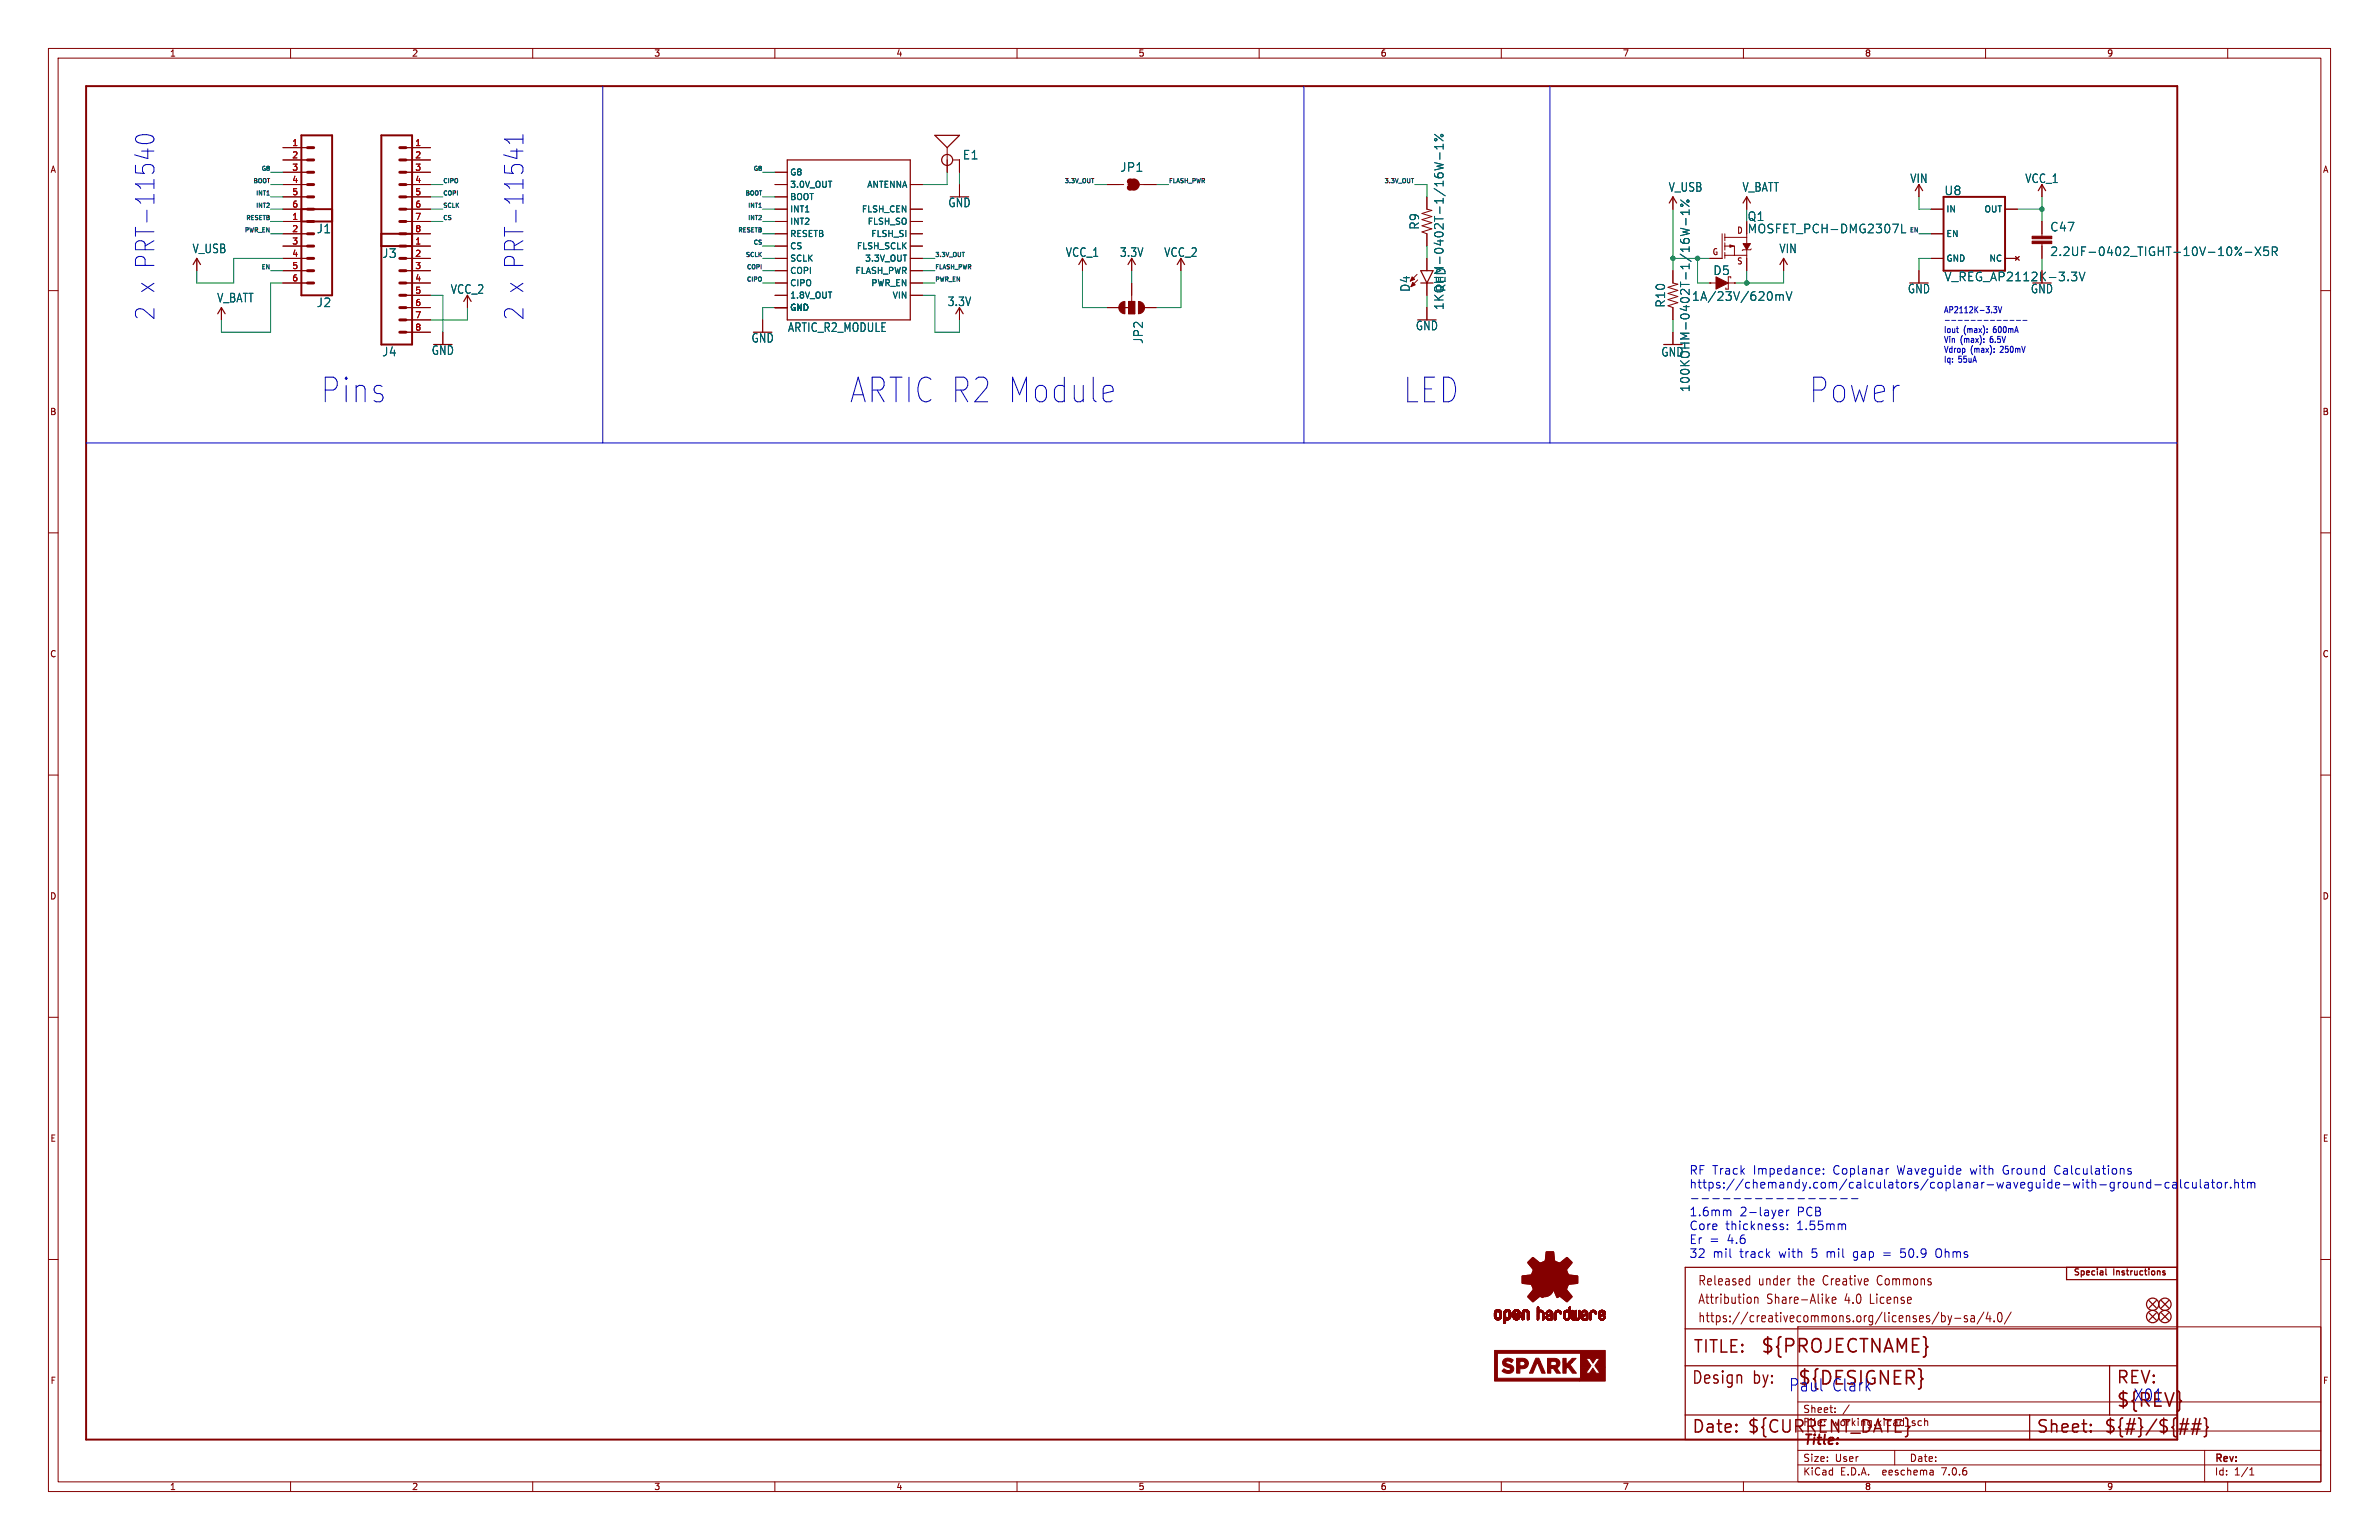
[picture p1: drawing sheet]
<svg xmlns="http://www.w3.org/2000/svg" width="491mm" height="318mm" viewBox="0 0 491 318" stroke-linecap="round" stroke-linejoin="round" font-family="sans-serif">
<defs><g id="words">
<g font-size="7.1" fill="#0000c2">
<text x="66" y="83.6">Pins</text>
<text x="175.3" y="83.6">ARTIC R2 Module</text>
<text x="289.6" y="83.6">LED</text>
<text x="373.4" y="83.6">Power</text>
</g>
<g font-size="5.3" fill="#0000c2">
<text x="32.3" y="66.3" transform="rotate(-90 32.3 66.3)">2 x PRT-11540</text>
<text x="108.5" y="66.3" transform="rotate(-90 108.5 66.3)">2 x PRT-11541</text>
</g>
<g font-size="3.8" fill="#840000">
<text x="363.5" y="279.7">${PROJECTNAME}</text>
<text x="371.1" y="286.3">${DESIGNER}</text>
<text x="436.9" y="290.9">${REV}</text>
</g>
<g font-size="3.5" fill="#840000">
<text x="349.5" y="279.7">TITLE:</text>
<text x="349.2" y="286">Design</text>
<text x="362" y="286">by:</text>
<text x="436.9" y="286">REV:</text>
<text x="349.2" y="296.2">Date:</text>
<text x="360.7" y="296.2">${CURRENT_DATE}</text>
<text x="420.4" y="296.2">Sheet:</text>
<text x="434.3" y="296.2">${#}/${##}</text>
</g>
<g font-size="3.5" fill="#0000c2">
<text x="369.3" y="287.5">Paul</text>
<text x="378.2" y="287.5">Clark</text>
<text x="440.4" y="289.6">X01</text>
</g>
<text font-size="2.8" fill="#840000" x="372.2" y="298.8">Title:</text>
<g font-size="2.7" fill="#840000">
<text x="350.5" y="269.5">Attribution</text>
<text x="350.5" y="265.6">Released</text>
<text x="363.1" y="265.6">under</text>
<text x="364.8" y="269.5">Share-Alike</text>
<text x="371.5" y="265.6">the</text>
<text x="376.9" y="265.6">Creative</text>
<text x="381.1" y="269.5">4.0</text>
<text x="386.5" y="269.5">License</text>
<text x="388.3" y="265.6">Commons</text>
<text x="350.5" y="273.3">https://creativecommons.org/licenses/by-sa/4.0/</text>
</g>
<g font-size="2.5" fill="#006464">
<text x="198.7" y="33.1">E1</text>
<text x="231.2" y="35.7">JP1</text>
<text x="344.5" y="39.8">V_USB</text>
<text x="359.7" y="39.8">V_BATT</text>
<text x="394.4" y="38">VIN</text>
<text x="401.4" y="40.5">U8</text>
<text x="418.1" y="38">VCC_1</text>
<text x="195.7" y="43">GND</text>
<text x="293.2" y="47.5" transform="rotate(-90 293.2 47.5)">R9</text>
<text x="360.8" y="45.8">Q1</text>
<text x="423.3" y="48">C47</text>
<text x="39.7" y="52.5">V_USB</text>
<text x="65.3" y="48.4">J1</text>
<text x="78.8" y="53.4">J3</text>
<text x="220" y="53.2">VCC_1</text>
<text x="231.2" y="53.2">3.3V</text>
<text x="240.3" y="53.2">VCC_2</text>
<text x="367.3" y="52.5">VIN</text>
<text x="423.3" y="53.1">2.2UF-0402_TIGHT-10V-10%-X5R</text>
<text x="353.7" y="57">D5</text>
<text x="44.8" y="62.6">V_BATT</text>
<text x="65.3" y="63.6">J2</text>
<text x="93" y="60.9">VCC_2</text>
<text x="195.6" y="63.4">3.3V</text>
<text x="291.3" y="60.3" transform="rotate(-90 291.3 60.3)">D4</text>
<text x="298.3" y="64.1" transform="rotate(-90 298.3 64.1)">1KOHM-0402T-1/16W-1%</text>
<text x="298.7" y="60.3" transform="rotate(-90 298.7 60.3)">RED</text>
<text x="344" y="63.6" transform="rotate(-90 344 63.6)">R10</text>
<text x="349.3" y="62.3">1A/23V/620mV</text>
<text x="393.9" y="60.8">GND</text>
<text x="419.3" y="60.8">GND</text>
<text x="155.1" y="70.9">GND</text>
<text x="162.6" y="68.7">ARTIC_R2_MODULE</text>
<text x="236.2" y="71.1" transform="rotate(-90 236.2 71.1)">JP2</text>
<text x="292.3" y="68.4">GND</text>
<text x="78.8" y="73.8">J4</text>
<text x="89.1" y="73.5">GND</text>
<text x="343" y="73.8">GND</text>
<text x="349.1" y="81" transform="rotate(-90 349.1 81)">100KOHM-0402T-1/16W-1%</text>
</g>
<g font-size="2.5" fill="#840000">
<text x="360.8" y="48.4">MOSFET_PCH-DMG2307L</text>
<text x="401.4" y="58.3">V_REG_AP2112K-3.3V</text>
</g>
<g font-size="2.5" fill="#0000c2">
<text x="348.7" y="242.8">RF Track</text>
<text x="348.7" y="245.6">https://chemandy.com/calculators/coplanar-waveguide-with-ground-calculator.htm</text>
<text x="362" y="242.8">Impedance:</text>
<text x="378.5" y="242.8">Coplanar</text>
<text x="391.8" y="242.8">Waveguide</text>
<text x="407" y="242.8">with</text>
<text x="413.8" y="242.8">Ground</text>
<text x="424.6" y="242.8">Calculations</text>
<text x="348.7" y="251.4">1.6mm</text>
<text x="359.2" y="251.4">2-layer</text>
<text x="371" y="251.4">PCB</text>
<text x="348.7" y="254.2">Core</text>
<text x="348.7" y="257.1">Er =</text>
<text x="356.2" y="254.2">thickness:</text>
<text x="356.6" y="257.1">4.6</text>
<text x="371" y="254.2">1.55mm</text>
<text x="348.7" y="260">32</text>
<text x="353.6" y="260">mil</text>
<text x="359.2" y="260">track</text>
<text x="367.3" y="260">with</text>
<text x="374.1" y="260">5</text>
<text x="377.3" y="260">mil</text>
<text x="382.9" y="260">gap</text>
<text x="389.2" y="260">=</text>
<text x="392.8" y="260">50.9</text>
<text x="400.2" y="260">Ohms</text>
</g>
<g font-size="2.1" fill="#840000">
<text x="372.2" y="291.9">Sheet:</text>
<text x="372.2" y="294.6">File:</text>
<text x="378.3" y="294.6">working.kicad_sch</text>
<text x="372.2" y="304.8">KiCad</text>
<text x="372.2" y="302">Size:</text>
<text x="378.9" y="302">User</text>
<text x="380" y="304.8">E.D.A.</text>
<text x="388.9" y="304.8">eeschema</text>
<text x="394.2" y="302">Date:</text>
<text x="401.2" y="304.8">7.0.6</text>
<text x="457.2" y="302.2">Rev:</text>
<text x="457.2" y="304.8">Id:</text>
<text x="461.3" y="304.8">1/1</text>
</g>
<g font-size="1.8" fill="#840000">
<text x="35" y="11.9">1</text>
<text x="85" y="11.9">2</text>
<text x="135" y="11.9">3</text>
<text x="185" y="11.9">4</text>
<text x="235" y="11.9">5</text>
<text x="285" y="11.9">6</text>
<text x="335" y="11.9">7</text>
<text x="385" y="11.9">8</text>
<text x="435" y="11.9">9</text>
<text x="10.3" y="35.9">A</text>
<text x="479.6" y="35.9">A</text>
<text x="353.5" y="52.9">G</text>
<text x="358.6" y="48.4">D</text>
<text x="358.6" y="54.8">S</text>
<text x="10.3" y="85.9">B</text>
<text x="479.5" y="85.9">B</text>
<text x="10.3" y="135.9">C</text>
<text x="479.5" y="135.9">C</text>
<text x="10.3" y="185.9">D</text>
<text x="479.5" y="185.9">D</text>
<text x="10.3" y="235.9">E</text>
<text x="479.5" y="235.9">E</text>
<text x="428" y="263.6">Special</text>
<text x="436.4" y="263.6">Instructions</text>
<text x="10.3" y="285.9">F</text>
<text x="479.6" y="285.9">F</text>
<text x="35" y="307.8">1</text>
<text x="85" y="307.8">2</text>
<text x="135" y="307.8">3</text>
<text x="185" y="307.8">4</text>
<text x="235" y="307.8">5</text>
<text x="285" y="307.8">6</text>
<text x="335" y="307.8">7</text>
<text x="385" y="307.8">8</text>
<text x="435" y="307.8">9</text>
</g>
<g font-size="1.8" fill="#a90000">
<text x="60.3" y="30.2">1</text>
<text x="60.3" y="32.8">2</text>
<text x="60.3" y="35.3">3</text>
<text x="85.7" y="30.2">1</text>
<text x="85.7" y="32.8">2</text>
<text x="85.7" y="35.3">3</text>
<text x="60.3" y="37.8">4</text>
<text x="60.3" y="40.4">5</text>
<text x="85.7" y="37.8">4</text>
<text x="85.7" y="40.4">5</text>
<text x="60.3" y="45.5">1</text>
<text x="60.3" y="42.9">6</text>
<text x="85.7" y="42.9">6</text>
<text x="85.7" y="45.5">7</text>
<text x="60.3" y="48">2</text>
<text x="60.3" y="50.5">3</text>
<text x="60.3" y="53.1">4</text>
<text x="85.7" y="50.5">1</text>
<text x="85.7" y="53.1">2</text>
<text x="85.7" y="48">8</text>
<text x="60.3" y="55.6">5</text>
<text x="60.3" y="58.2">6</text>
<text x="85.7" y="55.6">3</text>
<text x="85.7" y="58.2">4</text>
<text x="85.7" y="60.7">5</text>
<text x="85.7" y="63.2">6</text>
<text x="85.7" y="65.8">7</text>
<text x="85.7" y="68.3">8</text>
</g>
<g font-size="1.8" fill="#006464">
<text x="163.1" y="36.4">G8</text>
<text x="163.1" y="39">3.0V_OUT</text>
<text x="163.1" y="41.5">BOOT</text>
<text x="179" y="39">ANTENNA</text>
<text x="163.1" y="44">INT1</text>
<text x="163.1" y="46.6">INT2</text>
<text x="177.9" y="44">FLSH_CEN</text>
<text x="179.1" y="46.6">FLSH_SO</text>
<text x="401.8" y="44">IN</text>
<text x="409.7" y="44">OUT</text>
<text x="163.1" y="49.1">RESETB</text>
<text x="163.1" y="51.7">CS</text>
<text x="176.8" y="51.7">FLSH_SCLK</text>
<text x="179.8" y="49.1">FLSH_SI</text>
<text x="401.8" y="49.1">EN</text>
<text x="163.1" y="59.3">CIPO</text>
<text x="163.1" y="54.2">SCLK</text>
<text x="163.1" y="56.7">COPI</text>
<text x="176.5" y="56.7">FLASH_PWR</text>
<text x="178.5" y="54.2">3.3V_OUT</text>
<text x="179.8" y="59.3">PWR_EN</text>
<text x="401.8" y="54.2">GND</text>
<text x="410.7" y="54.2">NC</text>
<text x="163.1" y="61.8">1.8V_OUT</text>
<text x="163.1" y="64.4">GND</text>
<text x="184.2" y="61.8">VIN</text>
</g>
<g font-size="1.8" fill="#0000c2">
<text x="401.3" y="65">AP2112K-3.3V</text>
<text x="401.3" y="69.1">Iout</text>
<text x="401.3" y="71.1">Vin</text>
<text x="404.8" y="71.1">(max):</text>
<text x="405.5" y="69.1">(max):</text>
<text x="411.1" y="71.1">6.5V</text>
<text x="411.8" y="69.1">600mA</text>
<text x="401.3" y="73.2">Vdrop</text>
<text x="401.3" y="75.2">Iq:</text>
<text x="404.4" y="75.2">55uA</text>
<text x="406.9" y="73.2">(max):</text>
<text x="413.2" y="73.2">250mV</text>
</g>
<g font-size="1.2" fill="#0f0f0f">
<text x="53.9" y="35.3">G8</text>
<text x="155.5" y="35.3">G8</text>
<text x="52.2" y="37.9">BOOT</text>
<text x="52.7" y="40.4">INT1</text>
<text x="91.4" y="37.9">CIPO</text>
<text x="91.4" y="40.4">COPI</text>
<text x="153.8" y="40.4">BOOT</text>
<text x="219.7" y="37.9">3.3V_OUT</text>
<text x="241.3" y="37.9">FLASH_PWR</text>
<text x="285.7" y="37.9">3.3V_OUT</text>
<text x="50.7" y="45.5">RESETB</text>
<text x="52.7" y="42.9">INT2</text>
<text x="91.4" y="45.5">CS</text>
<text x="91.4" y="42.9">SCLK</text>
<text x="154.3" y="42.9">INT1</text>
<text x="154.3" y="45.5">INT2</text>
<text x="50.4" y="48">PWR_EN</text>
<text x="152.3" y="48">RESETB</text>
<text x="153.9" y="53.1">SCLK</text>
<text x="155.5" y="50.6">CS</text>
<text x="193" y="53.1">3.3V_OUT</text>
<text x="394.2" y="48">EN</text>
<text x="53.9" y="55.6">EN</text>
<text x="154.1" y="58.2">CIPO</text>
<text x="154.1" y="55.6">COPI</text>
<text x="193" y="55.6">FLASH_PWR</text>
<text x="193" y="58.2">PWR_EN</text>
</g>
</g></defs>
<g fill="none" stroke="#840000" stroke-width=".21">
<path d="M10 10h471.2v297.9h-471.2zM12 12h467.2v293.9h-467.2zM60 10v2M110 10v2M160 10v2M210 10v2M260 10v2M310 10v2M360 10v2M410 10v2M460 10v2M58.4 30.5h5.1"/>
<path d="M58.4 33h5.1M58.4 35.6h5.1M58.4 38.1h5.1M83.8 30.5h5.1M83.8 33h5.1M83.8 35.6h5.1M83.8 38.1h5.1M160 35.6h2.6M160 38.1h2.6M188 38.1h2.5M195.6 30.5v5.1M196.8 33h1.3v2.6"/>
<path d="M198.1 38.1v2.5M228.6 38.1h3.4M235.3 38.1h3.5M396.2 38.1v2.5M421.6 38.1v2.5M10 60h2M40.6 53.3v2.6M58.4 43.2h5.1M58.4 53.3h5.1M58.4 48.3h5.1M58.4 50.8h5.1M58.4 55.9h5.1"/>
<path d="M58.4 58.4h5.1M58.4 45.7h5.1M58.4 40.6h5.1M83.8 43.2h5.1M83.8 53.3h5.1M83.8 48.3h5.1M83.8 50.8h5.1M83.8 55.9h5.1M83.8 58.4h5.1M83.8 45.7h5.1M83.8 40.6h5.1M160 43.2h2.6"/>
<path d="M160 53.3h2.6M160 48.3h2.6M160 50.8h2.6M160 55.9h2.6M160 58.4h2.6M160 45.7h2.6M160 40.6h2.6M188 43.2h2.5M188 53.3h2.5M188 48.3h2.5M188 50.8h2.5M188 55.9h2.5"/>
<path d="M188 58.4h2.5M188 45.7h2.5M223.5 53.3v2.6M233.7 53.3v2.6M233.7 58.4v3.8M243.8 53.3v2.6M292.6 56.6l-1.4 1.4M292.7 57.8l-1.4 1.4M294.6 40.6v2.6l1.1 .2-2.1 .7 2.1 .6-2.1 .6 2.1 .7-2.1 .6 2.1 .6-2.1 .7 1 .4v2.5M294.6 53.3v2.6M294.6 58.4v2.6M345.4 55.9v2.5l1.1 .3-2.1 .6 2.1 .6-2.1 .7 2.1 .6-2.1 .6 2.1 .7-2.1 .6 1 .4v2.5"/>
<path d="M345.4 40.6v2.6M353.1 58.4h.1M353.1 58.4h1.2M355.6 48.3v5h-2.5M356.2 50.8h1.9v1.9M356.2 48.3v1.4M356.2 50.1v1.5M356.2 52.1v1.2M356.2 52.7h4.5M356.2 49h4.5v1.2M356.4 59.4v.3M356.9 58.4h1.2"/>
<path d="M356.9 57.1v2.6M358.1 58.4h.1M360.7 40.6v2.6M360.7 51.6v4.3M361.6 51.4l-.2 .2h-1.5l-.2 .1M368.3 53.3v2.6M396.2 55.9v2.5M398.8 43.2h2.5M398.8 53.3h2.5M398.8 48.3h2.5M414 43.2h2.6M414 53.3h2.6"/>
<path d="M416.2 53l.7 .7M416.9 53l-.7 .7M421.6 45.7v3.1M421.6 50.3v3M479.2 60h2M45.7 63.5v2.5M83.8 61h5.1M83.8 63.5h5.1M83.8 66h5.1M83.8 68.6h5.1M91.4 68.6v2.5M96.5 61v2.5"/>
<path d="M157.5 66v2.6M160 61h2.6M160 63.5h2.6M188 61h2.5M198.1 63.5v2.5M228.6 63.5h2.5M233 62.2h1.3v2.6h-1.3zM236.2 63.5h2.6M294.6 63.5v2.5M345.4 68.6v2.5M10 110h2M479.2 110h2"/>
<path d="M10 160h2M479.2 160h2M10 210h2M479.2 210h2M10 260h2M479.2 260h2M360.8 264l.5 .1M361.3 263.3v2M361.3 265.2l-.5 .1M361.5 268v.9M362.3 267.8v1.3M362.3 268l.2-.2 .4 .1 .1 1.2"/>
<path d="M371.2 273.9h108v32h-108zM377.2 268.3l.5 .8M377.7 267.8l-.6 .7M378.3 268.4l.8-.2-.1-.3-.4-.1-.3 .3 .1 .9h.6M400.4 270.9l-1.4 2.4M400.9 270.9v2M400.9 271.7l.5-.1 .3 .4-.2 .8h-.6M402.2 271.6l.4 1.3M402.6 272.9l-.1 .4-.3 .2M403 271.6l-.4 1.3M403.6 272.1h1.3M406.2 271.7l-.4-.1-.2 .3 .1 .2 .5 .2v.5h-.6"/>
<path d="M407 271.7h.6l.1 1.2M407.7 272l-.5 .1a.4 .4 0 0 0-.3 .4 .4 .4 0 0 0 .3 .4l.5-.1M409.7 270.9l-1.5 2.4M410.5 270.9l-.4 1.3h1M410.9 271.6v1.3M411.8 272.7v.2M412.7 271l.3-.1a1.34 1.34 0 0 1 0 2h-.1a1.43 1.43 0 0 1-.2-1.9zM415.3 270.9l-1.4 2.4M371.2 299.4h108M371.2 295.4h108M371.2 289.4h108M378.9 291.4v.2"/>
<path d="M378.9 290.7v.1M381.8 290l-1.2 1.9M391.2 299.4v3M396.8 293.4l-.5-.1-.3 .3 .2 .6h.6M397.4 293.4l.2-.1 .4 .1 .1 .9M397.4 292.8v1.5M455.2 299.4v6.5M60 305.9v2M110 305.9v2M160 305.9v2M210 305.9v2M260 305.9v2"/>
<path d="M310 305.9v2M360 305.9v2M371.2 302.4h108M399.1 303.6l.1 .9M399.2 304.4l-.2 .1M399.2 303.8l-.2 .1M410 305.9v2M460 305.9v2M464.6 304.5h.8M464.6 303.4l.4-.4v1.5"/>
</g>
<path d="M17.8 17.8h431.8v279.4h-431.8zM62.2 27.9h6.4v33.1h-6.4zM78.7 27.9h6.4v43.2h-6.4zM62.2 43.2h6.4M62.2 45.7h6.4M78.7 48.3h6.4M78.7 50.8h6.4M401.3 40.6h12.7v15.3h-12.7z" fill="none" stroke="#840000" stroke-width=".41"/>
<g fill="none" stroke="#006464" stroke-width=".21">
<path d="M296.2 33.6l1.8 .4-1.3 .3M296.2 27.7l1.8 1.4M297.3 31.5v1.4M298 29.8v1M298 30.3h-1.8l.5 .5M347 47.1l1.8 .4-1.3 .4 1.3 .3-1.8 .4M347 41.3l1.8 1.3M348.1 45.1v1.3M348.8 43.3v1M348.8 43.8h-1.8l.5 .5M392.7 46.3v1.8h.8M427.7 56.2h1.1l-.6 .7 .5 .1 .1 .6-.3 .4h-.5"/>
<path d="M429.3 56.2l.6 1.8 .6-1.8M462.4 52.3h.2l.3 .2-.3 .3-.2-.1M462.9 51l-1.4 1.8M463.6 52.1h1.4M465.7 51l1.1 1.8M466.8 51l-1.1 1.8M468.4 51h-.9l-.1 .8 .3-.1h.6l.1 .3v.6l-.3 .2-.7-.2M469.2 51.9l.9-.1 .1-.2-.1-.4-.2-.2h-.7v1.8M469.6 51.9l.6 .9M366.7 61l.5-.2 .3 .3M367.5 61.1l.2-.3 .4 .1 .1 1.1M367.5 61.1v.9"/>
<path d="M368.8 60.2l.6 1.8 .6-1.8"/>
<circle cx="296.5" cy="28.8" r=".25"/>
<circle cx="297.7" cy="28" r=".25"/>
<circle cx="347.3" cy="42.4" r=".24"/>
<circle cx="348.5" cy="41.5" r=".25"/>
</g>
<g fill="none" stroke="#840000" stroke-width=".61">
<path d="M63.5 30.5h1.3M63.5 33h1.3M63.5 35.6h1.3M63.5 38.1h1.3M82.5 30.5h1.3M82.5 33h1.3M82.5 35.6h1.3M82.5 38.1h1.3M63.5 50.8h1.3M63.5 53.3h1.3M63.5 55.9h1.3M63.5 58.4h1.3"/>
<path d="M63.5 45.7h1.3M63.5 48.3h1.3M63.5 40.6h1.3M63.5 43.2h1.3M82.5 50.8h1.3M82.5 53.3h1.3M82.5 55.9h1.3M82.5 58.4h1.3M82.5 45.7h1.3M82.5 48.3h1.3M82.5 40.6h1.3M82.5 43.2h1.3"/>
<path d="M82.5 61h1.3M82.5 63.5h1.3M82.5 66h1.3M82.5 68.6h1.3"/>
</g>
<g fill="none" stroke="#840000" stroke-width=".25">
<path d="M162.6 33h25.4v33h-25.4zM193 27.9h5.1l-2.5 2.6zM232.9 38.1h1.8M395.5 39.4l.7-1.3 .8 1.3M420.9 39.4l.7-1.3 .8 1.3M39.9 54.6l.7-1.3 .8 1.3M222.8 54.6l.7-1.3 .8 1.3M232.9 54.6l.8-1.3 .7 1.3M243.1 54.6l.7-1.3 .8 1.3M293.4 58.4h2.5M293.4 55.9h2.5l-1.3 2.5zM344.7 41.9l.7-1.3 .8 1.3"/>
<path d="M359.9 41.9l.8-1.3 .7 1.3M367.5 54.6l.8-1.3 .8 1.3M45 64.8l.7-1.3 .8 1.3M95.8 62.2l.7-1.2 .8 1.2M197.4 64.8l.7-1.3 .8 1.3M231.1 63.5h2.6M348 261.6h101.6v35.6h-101.6zM348 274.3h101.6M426.7 261.6v2.6h22.9M434.8 261.9v1.1l.2 .2M443.7 268.5l1.6 1.5M443.7 271l1.6 1.5"/>
<path d="M445.3 268.5l-1.6 1.5M445.3 271l-1.6 1.5M446.3 271l1.5 1.5M446.3 268.5l1.5 1.5M447.1 262.8v.3M447.8 271l-1.5 1.5M447.8 268.5l-1.5 1.5M348 292.1h101.6M348 281.9h101.6M419.1 292.1v5.1M435.6 281.9v10.2"/>
<circle cx="195.6" cy="33" r="1.14"/>
<circle cx="444.5" cy="269.2" r="1.27"/>
<circle cx="444.5" cy="271.8" r="1.27"/>
<circle cx="447" cy="271.8" r="1.27"/>
<circle cx="447" cy="269.2" r="1.27"/>
</g>
<g fill="#840000" stroke="#840000" stroke-width=".21">
<path d="M291.7 58.3l.5 .5-.9 .4z"/>
<path d="M308.6 271.8h.4z"/>
<path d="M308.6 271.7l.4 .1z"/>
<path d="M308.6 271.7h.4z"/>
<path d="M308.6 271.6l.4 .1z"/>
<path d="M308.6 271.6h.4z"/>
<path d="M308.6 271.5l.4 .1z"/>
<path d="M308.6 271.5h.4z"/>
<path d="M308.6 271.4l.4 .1z"/>
<path d="M308.6 271.4h.4z"/>
<path d="M308.6 271.3l.4 .1z"/>
<path d="M308.6 271.3h.4z"/>
<path d="M308.6 271.2l.4 .1z"/>
<path d="M308.6 271.2h.4z"/>
<path d="M308.6 271.1l.4 .1z"/>
<path d="M308.6 271.1h.4z"/>
<path d="M308.6 271l.4 .1z"/>
<path d="M308.6 271h.4z"/>
<path d="M308.6 271.8l.4 .1z"/>
<path d="M308.6 270.9l.4 .1z"/>
<path d="M308.6 270.9h.4z"/>
<path d="M308.6 272h.5z"/>
<path d="M308.6 271.9l.4 .1z"/>
<path d="M308.6 271.9h.4z"/>
<path d="M308.6 270.8l.4 .1z"/>
<path d="M308.6 270.8h.5z"/>
<path d="M308.6 272l.6 .1z"/>
<path d="M308.6 272h.6z"/>
<path d="M308.6 270.8h.6z"/>
<path d="M308.6 272.1h.6z"/>
<path d="M308.7 272.1h.5z"/>
<path d="M308.7 270.7l.5 .1z"/>
<path d="M308.7 270.7h.5z"/>
<path d="M308.7 272.1h1.3z"/>
<path d="M308.7 272.1h.6z"/>
<path d="M308.7 270.7h1.3z"/>
<path d="M308.7 272.1l1.2 .1z"/>
<path d="M308.7 270.7h1.2z"/>
<path d="M308.7 272.2h1.2z"/>
<path d="M308.7 270.6l1.2 .1z"/>
<path d="M308.7 270.6h1.2z"/>
<path d="M308.8 272.2h1.1z"/>
<path d="M308.8 270.6h1.1z"/>
<path d="M308.8 272.3h1z"/>
<path d="M308.8 272.2l1 .1z"/>
<path d="M308.8 270.6h1z"/>
<path d="M308.8 270.5l1 .1z"/>
<path d="M308.8 270.5h1z"/>
<path d="M308.9 272.3h.9z"/>
<path d="M308.9 270.5h.9z"/>
<path d="M308.9 272.3h.8z"/>
<path d="M308.9 270.5h.8z"/>
<path d="M308.9 272.3l.8 .1z"/>
<path d="M308.9 272.4h.8z"/>
<path d="M308.9 270.4l.8 .1z"/>
<path d="M308.9 270.4h.8z"/>
<path d="M309 270.4h.7z"/>
<path d="M309 272.4h.7z"/>
<path d="M309 272.4h.6z"/>
<path d="M309 270.4h.6z"/>
<path d="M309.1 270.4h.4z"/>
<path d="M309.1 272.4h.4z"/>
<path d="M309.1 272.4l.4 .1z"/>
<path d="M309.2 270.4h.3z"/>
<path d="M309.2 272.5h.2z"/>
<path d="M309.2 270.3l.2 .1z"/>
<path d="M309.4 270.7h.6z"/>
<path d="M309.4 272.1h.6z"/>
<path d="M309.4 270.7l.6 .1z"/>
<path d="M309.4 270.8h.6z"/>
<path d="M309.5 272l.5 .1z"/>
<path d="M309.5 270.8h.5z"/>
<path d="M309.5 272h.5z"/>
<path d="M309.6 272h.4z"/>
<path d="M309.6 270.8h.4z"/>
<path d="M309.6 271.9l.4 .1z"/>
<path d="M309.6 270.9h.4z"/>
<path d="M309.6 270.8l.4 .1z"/>
<path d="M309.6 271.9h.4z"/>
<path d="M309.6 271.8l.4 .1z"/>
<path d="M309.6 271.8h.4z"/>
<path d="M309.6 271h.4z"/>
<path d="M309.6 270.9l.4 .1z"/>
<path d="M309.6 271.7l.4 .1z"/>
<path d="M309.6 271.7h.4z"/>
<path d="M309.6 271.6l.4 .1z"/>
<path d="M309.6 271.6h.4z"/>
<path d="M309.6 271.5l.4 .1z"/>
<path d="M309.6 271.5h.4z"/>
<path d="M309.6 271.4l.4 .1z"/>
<path d="M309.6 271.4h.4z"/>
<path d="M309.6 271.3l.4 .1z"/>
<path d="M309.6 271.3h.4z"/>
<path d="M309.6 271.2l.4 .1z"/>
<path d="M309.6 271.2h.4z"/>
<path d="M309.6 271.1l.4 .1z"/>
<path d="M309.6 271.1h.4z"/>
<path d="M309.6 271l.4 .1z"/>
<path d="M310.5 273.1h.2z"/>
<path d="M310.5 273.1h.3z"/>
<path d="M310.5 273l.4 .1z"/>
<path d="M310.5 273h.4z"/>
<path d="M310.5 272.9l.4 .1z"/>
<path d="M310.5 272.9h.4z"/>
<path d="M310.5 272.8l.4 .1z"/>
<path d="M310.5 272.8h.4z"/>
<path d="M310.5 272.7l.4 .1z"/>
<path d="M310.5 272.7h.4z"/>
<path d="M310.5 272.6l.4 .1z"/>
<path d="M310.5 272.6h.4z"/>
<path d="M310.5 272.5l.4 .1z"/>
<path d="M310.5 272.5h.4z"/>
<path d="M310.5 272.4l.4 .1z"/>
<path d="M310.5 272.4h.4z"/>
<path d="M310.5 272.4h1z"/>
<path d="M310.5 272.4h1.1z"/>
<path d="M310.5 272.3l1.1 .1z"/>
<path d="M310.5 272.3h1.2z"/>
<path d="M310.5 272.2l1.3 .1z"/>
<path d="M310.5 272.2h1.3z"/>
<path d="M310.5 272.1l1.3 .1z"/>
<path d="M310.5 272.1h1.3z"/>
<path d="M310.5 272.1h1.4z"/>
<path d="M310.5 272.1h.7z"/>
<path d="M310.5 272.1h.6z"/>
<path d="M310.5 272l.6 .1z"/>
<path d="M310.5 272h.6z"/>
<path d="M310.5 272h.5z"/>
<path d="M310.5 271.9l.5 .1z"/>
<path d="M310.5 271.9h.5z"/>
<path d="M310.5 271.9h.4z"/>
<path d="M310.5 271.8l.4 .1z"/>
<path d="M310.5 271.8h.4z"/>
<path d="M310.5 271.7l.4 .1z"/>
<path d="M310.5 271.7h.4z"/>
<path d="M310.5 271.6l.4 .1z"/>
<path d="M310.5 271.6h.4z"/>
<path d="M310.5 271.5l.4 .1z"/>
<path d="M310.5 271.5h.4z"/>
<path d="M310.5 271.4l.4 .1z"/>
<path d="M310.5 271.4h.4z"/>
<path d="M310.5 271.3l.4 .1z"/>
<path d="M310.5 271.3h.4z"/>
<path d="M310.5 271.2l.4 .1z"/>
<path d="M310.5 271.2h.4z"/>
<path d="M310.5 271.1l.4 .1z"/>
<path d="M310.5 271.1h.4z"/>
<path d="M310.5 271l.4 .1z"/>
<path d="M310.5 271h.4z"/>
<path d="M310.5 270.9l.4 .1z"/>
<path d="M310.5 270.9h.4z"/>
<path d="M310.5 270.9h.5z"/>
<path d="M310.5 273.1l.1 .1z"/>
<path d="M310.5 270.8l.5 .1z"/>
<path d="M310.5 270.8h.5z"/>
<path d="M310.5 270.8h.6z"/>
<path d="M310.6 270.8h.5z"/>
<path d="M310.6 270.7l.5 .1z"/>
<path d="M310.6 270.7h.5z"/>
<path d="M310.6 270.7h1.3z"/>
<path d="M310.6 270.7h1.2z"/>
<path d="M310.6 270.6l1.2 .1z"/>
<path d="M310.6 270.6h1.2z"/>
<path d="M310.7 270.6h1.1z"/>
<path d="M310.7 270.6h1z"/>
<path d="M310.7 270.5l1 .1z"/>
<path d="M310.7 270.5h1z"/>
<path d="M310.8 270.5h.9z"/>
<path d="M310.8 270.5h.8z"/>
<path d="M310.9 270.4l.7 .1z"/>
<path d="M310.9 270.4h.7z"/>
<path d="M310.9 270.4h.6z"/>
<path d="M311 272.4h.5z"/>
<path d="M311 270.4h.5z"/>
<path d="M311 272.4h.4z"/>
<path d="M311 270.4h.4z"/>
<path d="M311.1 272.4l.3 .1z"/>
<path d="M311.1 270.4h.3z"/>
<path d="M311.1 272.5h.3z"/>
<path d="M311.1 270.3l.2 .1z"/>
<path d="M311.1 272.5h.2z"/>
<path d="M311.3 270.7h.6z"/>
<path d="M311.3 272.1h.6z"/>
<path d="M311.3 270.7l.6 .1z"/>
<path d="M311.4 272.1h.5z"/>
<path d="M311.4 270.8h.5z"/>
<path d="M311.4 272l.5 .1z"/>
<path d="M311.4 272h.5z"/>
<path d="M311.5 272h.4z"/>
<path d="M311.5 270.8h.4z"/>
<path d="M311.5 270.9h.4z"/>
<path d="M311.5 270.8l.4 .1z"/>
<path d="M311.5 271.9l.4 .1z"/>
<path d="M311.5 271.9h.4z"/>
<path d="M311.5 271.9h.5z"/>
<path d="M311.5 270.9h.5z"/>
<path d="M311.6 271.9h.4z"/>
<path d="M311.6 271.8l.4 .1z"/>
<path d="M311.6 271h.4z"/>
<path d="M311.6 270.9l.4 .1z"/>
<path d="M311.6 271.8h.4z"/>
<path d="M311.6 271.7l.4 .1z"/>
<path d="M311.6 271.7h.4z"/>
<path d="M311.6 271.6l.4 .1z"/>
<path d="M311.6 271.6h.4z"/>
<path d="M311.6 271.5l.4 .1z"/>
<path d="M311.6 271.5h.4z"/>
<path d="M311.6 271.4l.4 .1z"/>
<path d="M311.6 271.4h.4z"/>
<path d="M311.6 271.3l.4 .1z"/>
<path d="M311.6 271.3h.4z"/>
<path d="M311.6 271.2l.4 .1z"/>
<path d="M311.6 271.2h.4z"/>
<path d="M311.6 271.1l.4 .1z"/>
<path d="M311.6 271.1h.4z"/>
<path d="M311.6 271l.4 .1z"/>
<path d="M312.4 271.9h.4z"/>
<path d="M312.4 271.8l.4 .1z"/>
<path d="M312.4 271.8h.4z"/>
<path d="M312.4 271.7l.4 .1z"/>
<path d="M312.4 271.7h.5z"/>
<path d="M312.4 271.7h.6z"/>
<path d="M312.4 271.6l.6 .1z"/>
<path d="M312.4 271.6h.7z"/>
<path d="M312.4 271.6h.8z"/>
<path d="M312.4 271.5l.9 .1z"/>
<path d="M312.4 271.5h.9z"/>
<path d="M312.4 271.5h1z"/>
<path d="M312.4 271.5h1.1z"/>
<path d="M312.4 271.4l1.1 .1z"/>
<path d="M312.4 271.4h1.1z"/>
<path d="M312.4 271.4h1.2z"/>
<path d="M312.4 271.4h1.3z"/>
<path d="M312.4 271.3l1.3 .1z"/>
<path d="M312.4 271.3h1.3z"/>
<path d="M312.4 271.3h1.4z"/>
<path d="M312.4 271.3h.4z"/>
<path d="M312.4 271.2l.4 .1z"/>
<path d="M312.4 271.2h.4z"/>
<path d="M312.4 271.1l.4 .1z"/>
<path d="M312.4 271.1h.4z"/>
<path d="M312.4 271l.4 .1z"/>
<path d="M312.4 271h.4z"/>
<path d="M312.4 270.9l.4 .1z"/>
<path d="M312.4 270.9h.4z"/>
<path d="M312.4 272h.5z"/>
<path d="M312.4 271.9l.5 .1z"/>
<path d="M312.4 270.9h.5z"/>
<path d="M312.4 270.8l.5 .1z"/>
<path d="M312.4 270.8h.5z"/>
<path d="M312.5 272h.5z"/>
<path d="M312.5 270.8h.4z"/>
<path d="M312.5 270.8h.5z"/>
<path d="M312.5 272.1h.5z"/>
<path d="M312.5 272l.5 .1z"/>
<path d="M312.5 270.7l.5 .1z"/>
<path d="M312.5 272.1h1.3z"/>
<path d="M312.5 272.1h.6z"/>
<path d="M312.5 270.7h.6z"/>
<path d="M312.5 270.7h1.3z"/>
<path d="M312.5 272.1l1.2 .1z"/>
<path d="M312.5 272.1h1.2z"/>
<path d="M312.5 272.2h1.2z"/>
<path d="M312.5 270.7h1.2z"/>
<path d="M312.5 270.6l1.2 .1z"/>
<path d="M312.6 272.2h1.1z"/>
<path d="M312.6 270.6h1.1z"/>
<path d="M312.6 272.2l1.1 .1z"/>
<path d="M312.6 272.3h1z"/>
<path d="M312.6 270.5l1 .1z"/>
<path d="M312.7 272.3h.9z"/>
<path d="M312.7 270.5h.9z"/>
<path d="M312.7 272.3l.8 .1z"/>
<path d="M312.7 270.5h.8z"/>
<path d="M312.7 272.4h.8z"/>
<path d="M312.8 272.4h.7z"/>
<path d="M312.8 270.4l.7 .1z"/>
<path d="M312.8 270.4h.7z"/>
<path d="M312.8 270.4h.6z"/>
<path d="M312.8 272.4h.6z"/>
<path d="M312.9 270.4h.5z"/>
<path d="M312.9 272.4h.5z"/>
<path d="M312.9 271.3h.9z"/>
<path d="M312.9 271.3h1z"/>
<path d="M312.9 270.4h.4z"/>
<path d="M312.9 272.4h.4z"/>
<path d="M313 270.4h.3z"/>
<path d="M313 272.4l.3 .1z"/>
<path d="M313 272.5h.3z"/>
<path d="M313 271.2l.9 .1z"/>
<path d="M313 272.5h.2z"/>
<path d="M313 271.2h.9z"/>
<path d="M313 270.3l.2 .1z"/>
<path d="M313.1 271.2h.8z"/>
<path d="M313.2 271.2h.7z"/>
<path d="M313.2 270.7h.6z"/>
<path d="M313.2 272.1h.6z"/>
<path d="M313.2 271.1l.7 .1z"/>
<path d="M313.2 270.7l.6 .1z"/>
<path d="M313.3 272.1h.5z"/>
<path d="M313.3 271.1h.6z"/>
<path d="M313.3 270.8h.5z"/>
<path d="M313.3 272l.5 .1z"/>
<path d="M313.3 272h.5z"/>
<path d="M313.4 272h.4z"/>
<path d="M313.4 270.8h.4z"/>
<path d="M313.4 271.1h.5z"/>
<path d="M313.4 270.9h.5z"/>
<path d="M313.4 270.8l.4 .1z"/>
<path d="M313.4 271.9l.4 .1z"/>
<path d="M313.4 271.9h.5z"/>
<path d="M313.4 271l.5 .1z"/>
<path d="M313.4 271h.5z"/>
<path d="M313.4 270.9l.5 .1z"/>
<path d="M313.5 271.9h.4z"/>
<path d="M313.5 271.8l.4 .1z"/>
<path d="M313.5 271.8h.4z"/>
<path d="M313.5 271.7l.4 .1z"/>
<path d="M313.5 271.7h.4z"/>
<path d="M313.6 271.6l.3 .1z"/>
<path d="M313.6 271.6h.3z"/>
<path d="M313.7 271.6h.1z"/>
<path d="M314.3 272.4h.3z"/>
<path d="M314.3 272.3l.4 .1z"/>
<path d="M314.3 272.3h.4z"/>
<path d="M314.3 272.2l.4 .1z"/>
<path d="M314.3 272.2h.4z"/>
<path d="M314.3 272.1l.4 .1z"/>
<path d="M314.3 272.1h.4z"/>
<path d="M314.3 272l.4 .1z"/>
<path d="M314.3 272h.4z"/>
<path d="M314.3 271.9l.4 .1z"/>
<path d="M314.3 271.9h.4z"/>
<path d="M314.3 271.8l.4 .1z"/>
<path d="M314.3 271.8h.4z"/>
<path d="M314.3 271.7l.4 .1z"/>
<path d="M314.3 271.7h.4z"/>
<path d="M314.3 271.6l.4 .1z"/>
<path d="M314.3 271.6h.4z"/>
<path d="M314.3 271.5l.4 .1z"/>
<path d="M314.3 271.5h.4z"/>
<path d="M314.3 271.4l.4 .1z"/>
<path d="M314.3 271.4h.4z"/>
<path d="M314.3 271.3l.4 .1z"/>
<path d="M314.3 271.3h.4z"/>
<path d="M314.3 271.2l.4 .1z"/>
<path d="M314.3 271.2h.4z"/>
<path d="M314.3 271.1l.4 .1z"/>
<path d="M314.3 271.1h.4z"/>
<path d="M314.3 271l.4 .1z"/>
<path d="M314.3 271h.4z"/>
<path d="M314.3 272.4h.2z"/>
<path d="M314.3 270.9l.4 .1z"/>
<path d="M314.3 270.9h.4z"/>
<path d="M314.3 270.9h.5z"/>
<path d="M314.4 270.9h.4z"/>
<path d="M314.4 270.8l.4 .1z"/>
<path d="M314.4 270.8h.4z"/>
<path d="M314.4 270.8h.5z"/>
<path d="M314.4 270.7l.5 .1z"/>
<path d="M314.4 270.7h.6z"/>
<path d="M314.4 270.7h1.3z"/>
<path d="M314.4 270.6l1.2 .1z"/>
<path d="M314.5 270.6h1.1z"/>
<path d="M314.5 270.5l1.1 .1z"/>
<path d="M314.5 270.5h1.1z"/>
<path d="M314.6 270.5h.9z"/>
<path d="M314.7 270.5h.7z"/>
<path d="M314.7 270.4l.7 .1z"/>
<path d="M314.7 270.4h.7z"/>
<path d="M314.7 270.4h.6z"/>
<path d="M314.8 270.4h.5z"/>
<path d="M314.9 270.4h.3z"/>
<path d="M315 270.3l.2 .1z"/>
<path d="M315.1 270.7h.6z"/>
<path d="M315.2 270.7l.5 .1z"/>
<path d="M315.2 270.8h.5z"/>
<path d="M315.3 270.8h.4z"/>
<path d="M315.3 270.9h.5z"/>
<path d="M315.3 270.8l.5 .1z"/>
<path d="M315.4 270.9h.4z"/>
<path d="M315.4 271h.4z"/>
<path d="M315.4 270.9l.4 .1z"/>
<path d="M315.4 272.4h.3z"/>
<path d="M315.4 272.3l.3 .1z"/>
<path d="M315.4 272.3h.4z"/>
<path d="M315.4 272.2l.4 .1z"/>
<path d="M315.4 272.2h.4z"/>
<path d="M315.4 272.1l.4 .1z"/>
<path d="M315.4 272.1h.4z"/>
<path d="M315.4 272l.4 .1z"/>
<path d="M315.4 272h.4z"/>
<path d="M315.4 271.9l.4 .1z"/>
<path d="M315.4 271.9h.4z"/>
<path d="M315.4 271.8l.4 .1z"/>
<path d="M315.4 271.8h.4z"/>
<path d="M315.4 271.7l.4 .1z"/>
<path d="M315.4 271.7h.4z"/>
<path d="M315.4 271.6l.4 .1z"/>
<path d="M315.4 271.6h.4z"/>
<path d="M315.4 271.5l.4 .1z"/>
<path d="M315.4 271.5h.4z"/>
<path d="M315.4 271.4l.4 .1z"/>
<path d="M315.4 271.4h.4z"/>
<path d="M315.4 271.3l.4 .1z"/>
<path d="M315.4 271.3h.4z"/>
<path d="M315.4 271.2l.4 .1z"/>
<path d="M315.4 271.2h.4z"/>
<path d="M315.4 271.1l.4 .1z"/>
<path d="M315.4 271.1h.4z"/>
<path d="M315.4 271l.4 .1z"/>
<path d="M315.4 272.4h.2z"/>
<path d="M317.4 272.4h.2z"/>
<path d="M317.4 270h.3z"/>
<path d="M317.4 272.4l.2 .1z"/>
<path d="M317.4 272.4h.3z"/>
<path d="M317.4 272.3l.3 .1z"/>
<path d="M317.4 272.3h.3z"/>
<path d="M317.4 272.2l.3 .1z"/>
<path d="M317.4 272.2h.3z"/>
<path d="M317.4 272.1l.3 .1z"/>
<path d="M317.4 272.1h.3z"/>
<path d="M317.4 272l.3 .1z"/>
<path d="M317.4 272h.3z"/>
<path d="M317.4 271.9l.3 .1z"/>
<path d="M317.4 271.9h.3z"/>
<path d="M317.4 271.8l.3 .1z"/>
<path d="M317.4 271.8h.3z"/>
<path d="M317.4 271.7l.3 .1z"/>
<path d="M317.4 271.7h.3z"/>
<path d="M317.4 271.6l.3 .1z"/>
<path d="M317.4 271.6h.3z"/>
<path d="M317.4 271.5l.3 .1z"/>
<path d="M317.4 271.5h.3z"/>
<path d="M317.4 271.4l.3 .1z"/>
<path d="M317.4 271.4h.3z"/>
<path d="M317.4 271.3l.3 .1z"/>
<path d="M317.4 271.3h.3z"/>
<path d="M317.4 271.2l.3 .1z"/>
<path d="M317.4 271.2h.3z"/>
<path d="M317.4 271.1l.3 .1z"/>
<path d="M317.4 271.1h.3z"/>
<path d="M317.4 271l.3 .1z"/>
<path d="M317.4 271h.3z"/>
<path d="M317.4 271h.4z"/>
<path d="M317.4 270.9l.4 .1z"/>
<path d="M317.4 270.9h.4z"/>
<path d="M317.4 270.9h.5z"/>
<path d="M317.4 270.8l.5 .1z"/>
<path d="M317.4 270.8h.5z"/>
<path d="M317.4 270.8h.6z"/>
<path d="M317.4 270.8h.7z"/>
<path d="M317.4 270.7l1.3 .1z"/>
<path d="M317.4 270.7h1.3z"/>
<path d="M317.4 270.7h1.2z"/>
<path d="M317.4 270.6l1.2 .1z"/>
<path d="M317.4 270.6h1.1z"/>
<path d="M317.4 270.6h1z"/>
<path d="M317.4 270.5l.3 .1z"/>
<path d="M317.4 270.5h.3z"/>
<path d="M317.4 270.4l.3 .1z"/>
<path d="M317.4 270.4h.3z"/>
<path d="M317.4 270.3l.3 .1z"/>
<path d="M317.4 270.3h.3z"/>
<path d="M317.4 270.2l.3 .1z"/>
<path d="M317.4 270.2h.3z"/>
<path d="M317.4 270.1l.3 .1z"/>
<path d="M317.4 270.1h.3z"/>
<path d="M317.4 270l.3 .1z"/>
<path d="M317.4 269.9l.3 .1z"/>
<path d="M317.4 269.9h.3z"/>
<path d="M317.5 269.9h.2z"/>
<path d="M317.5 269.8l.2 .1z"/>
<path d="M317.5 269.8h.2z"/>
<path d="M317.6 269.8h.1z"/>
<path d="M317.8 270.5l.6 .1z"/>
<path d="M317.9 270.5h.5z"/>
<path d="M317.9 270.5h.4z"/>
<path d="M318.2 270.8h.5z"/>
<path d="M318.3 270.8h.4z"/>
<path d="M318.4 270.8l.3 .1z"/>
<path d="M318.4 270.9h.3z"/>
<path d="M318.4 270.9h.4z"/>
<path d="M318.4 271h.4z"/>
<path d="M318.4 270.9l.4 .1z"/>
<path d="M318.5 271h.3z"/>
<path d="M318.5 271l.3 .1z"/>
<path d="M318.5 271.2h.3z"/>
<path d="M318.5 271.1l.3 .1z"/>
<path d="M318.5 271.1h.3z"/>
<path d="M318.5 272.4l.1 .1z"/>
<path d="M318.5 272.4h.2z"/>
<path d="M318.5 272.4h.3z"/>
<path d="M318.5 272.3l.3 .1z"/>
<path d="M318.5 272.3h.3z"/>
<path d="M318.5 272.2l.3 .1z"/>
<path d="M318.5 272.2h.3z"/>
<path d="M318.5 272.1l.3 .1z"/>
<path d="M318.5 272.1h.3z"/>
<path d="M318.5 272l.3 .1z"/>
<path d="M318.5 272h.3z"/>
<path d="M318.5 271.9l.3 .1z"/>
<path d="M318.5 271.9h.3z"/>
<path d="M318.5 271.8l.3 .1z"/>
<path d="M318.5 271.8h.3z"/>
<path d="M318.5 271.7l.3 .1z"/>
<path d="M318.5 271.7h.3z"/>
<path d="M318.5 271.6l.3 .1z"/>
<path d="M318.5 271.6h.3z"/>
<path d="M318.5 271.5l.3 .1z"/>
<path d="M318.5 271.5h.3z"/>
<path d="M318.5 271.4l.3 .1z"/>
<path d="M318.5 271.4h.3z"/>
<path d="M318.5 271.3l.3 .1z"/>
<path d="M318.5 271.3h.3z"/>
<path d="M318.5 271.2l.3 .1z"/>
<path d="M319.2 272l.4 .1z"/>
<path d="M319.2 272h.4z"/>
<path d="M319.2 272h.3z"/>
<path d="M319.2 271.9l.3 .1z"/>
<path d="M319.2 271.9h.3z"/>
<path d="M319.2 271.9h.4z"/>
<path d="M319.2 271.2l.2 .1z"/>
<path d="M319.2 271.2h.3z"/>
<path d="M319.2 271.1l.3 .1z"/>
<path d="M319.2 271.1h.3z"/>
<path d="M319.3 272.1h.3z"/>
<path d="M319.3 271.9h.3z"/>
<path d="M319.3 271.8l.3 .1z"/>
<path d="M319.3 271.8h.3z"/>
<path d="M319.3 271.3h.1z"/>
<path d="M319.3 271.1h.2z"/>
<path d="M319.3 271l.2 .1z"/>
<path d="M319.3 272.2h.3z"/>
<path d="M319.3 272.1l.3 .1z"/>
<path d="M319.3 271.8h.4z"/>
<path d="M319.3 271h.3z"/>
<path d="M319.3 272.2h.4z"/>
<path d="M319.3 271.7l.4 .1z"/>
<path d="M319.3 271.7h.4z"/>
<path d="M319.3 271.7h.5z"/>
<path d="M319.3 270.9l.3 .1z"/>
<path d="M319.3 270.9h.3z"/>
<path d="M319.3 272.2h.8z"/>
<path d="M319.3 272.2h.5z"/>
<path d="M319.3 270.9h.4z"/>
<path d="M319.3 272.2l.8 .1z"/>
<path d="M319.3 271.7h.6z"/>
<path d="M319.3 270.8l.4 .1z"/>
<path d="M319.3 272.3h.8z"/>
<path d="M319.3 270.8h.4z"/>
<path d="M319.3 271.6l.6 .1z"/>
<path d="M319.4 272.3h.7z"/>
<path d="M319.4 271.6h.6z"/>
<path d="M319.4 270.8h.3z"/>
<path d="M319.4 270.8h.4z"/>
<path d="M319.4 270.8h.5z"/>
<path d="M319.4 270.7l1.1 .1z"/>
<path d="M319.4 271.6h.7z"/>
<path d="M319.4 270.7h1.1z"/>
<path d="M319.4 272.3l.7 .1z"/>
<path d="M319.4 272.4h.7z"/>
<path d="M319.4 270.7h1z"/>
<path d="M319.5 272.4h.6z"/>
<path d="M319.5 271.6h.7z"/>
<path d="M319.5 270.7h.9z"/>
<path d="M319.5 271.5l.7 .1z"/>
<path d="M319.5 271.5h.7z"/>
<path d="M319.5 270.6l.9 .1z"/>
<path d="M319.5 270.6h.9z"/>
<path d="M319.5 271.5h1.1z"/>
<path d="M319.5 270.6h.8z"/>
<path d="M319.6 270.6h.7z"/>
<path d="M319.6 271.5h1z"/>
<path d="M319.6 272.4h.5z"/>
<path d="M319.6 272.4l.5 .1z"/>
<path d="M319.6 272.5h.5z"/>
<path d="M319.6 270.5l.6 .1z"/>
<path d="M319.7 272.5h.4z"/>
<path d="M319.7 271.5h.9z"/>
<path d="M319.7 270.5h.5z"/>
<path d="M319.7 271.4l.9 .1z"/>
<path d="M319.7 271.4h.9z"/>
<path d="M319.7 270.5h.4z"/>
<path d="M319.8 271.4h.8z"/>
<path d="M319.9 272.2h.2z"/>
<path d="M319.9 271.4h.7z"/>
<path d="M319.9 270.5h.1z"/>
<path d="M319.9 271.3l.7 .1z"/>
<path d="M319.9 271.3h.7z"/>
<path d="M320 270.8h.5z"/>
<path d="M320 271.3h.6z"/>
<path d="M320.1 271.3h.5z"/>
<path d="M320.1 270.8h.4z"/>
<path d="M320.2 270.8l.3 .1z"/>
<path d="M320.2 271.2l.4 .1z"/>
<path d="M320.2 270.9h.3z"/>
<path d="M320.2 270.9h.4z"/>
<path d="M320.2 271.2h.4z"/>
<path d="M320.3 271.2h.3z"/>
<path d="M320.3 270.9h.3z"/>
<path d="M320.3 271.5h.3z"/>
<path d="M320.3 270.9l.3 .1z"/>
<path d="M320.3 271h.3z"/>
<path d="M320.3 271.5l.3 .1z"/>
<path d="M320.3 271.6h.3z"/>
<path d="M320.3 271.1h.3z"/>
<path d="M320.3 271l.3 .1z"/>
<path d="M320.3 272.4l.2 .1z"/>
<path d="M320.3 272.4h.2z"/>
<path d="M320.3 272.4h.3z"/>
<path d="M320.3 272.3l.3 .1z"/>
<path d="M320.3 272.3h.3z"/>
<path d="M320.3 272.2l.3 .1z"/>
<path d="M320.3 272.2h.3z"/>
<path d="M320.3 272.1l.3 .1z"/>
<path d="M320.3 272.1h.3z"/>
<path d="M320.3 272l.3 .1z"/>
<path d="M320.3 272h.3z"/>
<path d="M320.3 271.9l.3 .1z"/>
<path d="M320.3 271.9h.3z"/>
<path d="M320.3 271.8l.3 .1z"/>
<path d="M320.3 271.8h.3z"/>
<path d="M320.3 271.7l.3 .1z"/>
<path d="M320.3 271.7h.3z"/>
<path d="M320.3 271.6l.3 .1z"/>
<path d="M320.3 271.1l.3 .1z"/>
<path d="M321.1 272.4l.1 .1z"/>
<path d="M321.1 272.4h.1z"/>
<path d="M321.1 272.4h.2z"/>
<path d="M321.1 272.3l.2 .1z"/>
<path d="M321.1 272.3h.2z"/>
<path d="M321.1 272.3h.3z"/>
<path d="M321.1 272.2l.3 .1z"/>
<path d="M321.1 272.2h.3z"/>
<path d="M321.1 272.1l.3 .1z"/>
<path d="M321.1 272.1h.3z"/>
<path d="M321.1 272l.3 .1z"/>
<path d="M321.1 272h.3z"/>
<path d="M321.1 271.9l.3 .1z"/>
<path d="M321.1 271.9h.3z"/>
<path d="M321.1 271.8l.3 .1z"/>
<path d="M321.1 271.8h.3z"/>
<path d="M321.1 271.7l.3 .1z"/>
<path d="M321.1 271.7h.3z"/>
<path d="M321.1 271.6l.3 .1z"/>
<path d="M321.1 271.6h.3z"/>
<path d="M321.1 271.5l.3 .1z"/>
<path d="M321.1 271.5h.3z"/>
<path d="M321.1 271.4l.3 .1z"/>
<path d="M321.1 271.4h.3z"/>
<path d="M321.1 271.3l.3 .1z"/>
<path d="M321.1 271.3h.3z"/>
<path d="M321.1 271.2l.3 .1z"/>
<path d="M321.1 271.2h.3z"/>
<path d="M321.1 271.1l.3 .1z"/>
<path d="M321.1 271.1h.3z"/>
<path d="M321.1 271l.3 .1z"/>
<path d="M321.1 271h.3z"/>
<path d="M321.1 270.9l.3 .1z"/>
<path d="M321.1 270.9h.3z"/>
<path d="M321.1 270.9h.4z"/>
<path d="M321.1 270.8l.4 .1z"/>
<path d="M321.1 270.8h.4z"/>
<path d="M321.2 270.8h.4z"/>
<path d="M321.2 270.8h.5z"/>
<path d="M321.2 270.7l1.1 .1z"/>
<path d="M321.2 270.7h1.1z"/>
<path d="M321.2 270.7h1z"/>
<path d="M321.3 270.7h.9z"/>
<path d="M321.3 270.6l.9 .1z"/>
<path d="M321.3 270.6h.9z"/>
<path d="M321.3 270.6h.8z"/>
<path d="M321.4 270.6h.7z"/>
<path d="M321.5 270.5l.5 .1z"/>
<path d="M321.5 270.5h.5z"/>
<path d="M321.6 270.5h.3z"/>
<path d="M321.7 270.5h.1z"/>
<path d="M321.8 270.8h.5z"/>
<path d="M321.9 270.8h.4z"/>
<path d="M322 270.8h.3z"/>
<path d="M322 270.8l.3 .1z"/>
<path d="M322 270.9h.4z"/>
<path d="M322.1 270.9h.3z"/>
<path d="M322.1 270.9l.3 .1z"/>
<path d="M322.1 271h.3z"/>
<path d="M322.1 271l.3 .1z"/>
<path d="M322.1 271.1h.3z"/>
<path d="M322.1 271.2h.3z"/>
<path d="M322.1 271.1l.3 .1z"/>
<path d="M322.2 271.2h.1z"/>
<path d="M322.2 271.2h.2z"/>
<path d="M322.9 271.8h.3z"/>
<path d="M322.9 271.7l.3 .1z"/>
<path d="M322.9 271.7h.3z"/>
<path d="M322.9 271.6l.3 .1z"/>
<path d="M322.9 271.6h.3z"/>
<path d="M322.9 271.5l.3 .1z"/>
<path d="M322.9 271.5h.3z"/>
<path d="M322.9 271.4l.3 .1z"/>
<path d="M322.9 271.4h.3z"/>
<path d="M322.9 271.3l.3 .1z"/>
<path d="M322.9 271.3h.3z"/>
<path d="M322.9 271.2l.3 .1z"/>
<path d="M322.9 271.2h.3z"/>
<path d="M322.9 271.9h.3z"/>
<path d="M322.9 271.8l.3 .1z"/>
<path d="M322.9 271.1l.3 .1z"/>
<path d="M322.9 271.1h.3z"/>
<path d="M322.9 271l.3 .1z"/>
<path d="M322.9 272h.3z"/>
<path d="M322.9 271.9l.3 .1z"/>
<path d="M322.9 271h.3z"/>
<path d="M322.9 272l.3 .1z"/>
<path d="M322.9 270.9l.3 .1z"/>
<path d="M322.9 272.1h.4z"/>
<path d="M322.9 272.1h.3z"/>
<path d="M322.9 270.9h.3z"/>
<path d="M322.9 270.9h.4z"/>
<path d="M322.9 272.2h.4z"/>
<path d="M322.9 272.1l.4 .1z"/>
<path d="M322.9 270.8l.4 .1z"/>
<path d="M322.9 270.8h.4z"/>
<path d="M323 272.2h.4z"/>
<path d="M323 270.8h.3z"/>
<path d="M323 270.8h.4z"/>
<path d="M323 272.2h.5z"/>
<path d="M323 272.2h1.1z"/>
<path d="M323 270.8h.5z"/>
<path d="M323 272.2l1.1 .1z"/>
<path d="M323 270.7l1.2 .1z"/>
<path d="M323 272.3h1.1z"/>
<path d="M323 270.7h1.2z"/>
<path d="M323.1 272.3h.9z"/>
<path d="M323.1 270.7h1.1z"/>
<path d="M323.1 270.6l1.1 .1z"/>
<path d="M323.1 272.3l.9 .1z"/>
<path d="M323.1 270.6h1.1z"/>
<path d="M323.1 272.4h.9z"/>
<path d="M323.2 272.4h.8z"/>
<path d="M323.2 270.6h1z"/>
<path d="M323.2 272.4h.7z"/>
<path d="M323.2 270.6h.7z"/>
<path d="M323.3 272.4h.6z"/>
<path d="M323.3 272.4l.5 .1z"/>
<path d="M323.3 270.5l.5 .1z"/>
<path d="M323.3 270.5h.5z"/>
<path d="M323.3 272.5h.5z"/>
<path d="M323.4 270.5h.3z"/>
<path d="M323.5 270.5h.1z"/>
<path d="M323.6 270.8h.6z"/>
<path d="M323.6 272.2h.5z"/>
<path d="M323.7 272.2h.4z"/>
<path d="M323.7 270.8h.5z"/>
<path d="M323.8 272.2h.4z"/>
<path d="M323.8 270.8h.4z"/>
<path d="M323.8 272.1l.4 .1z"/>
<path d="M323.8 272.1h.4z"/>
<path d="M323.8 270.8l.4 .1z"/>
<path d="M323.8 270.9h.4z"/>
<path d="M323.9 272.1h.3z"/>
<path d="M323.9 270.9h.3z"/>
<path d="M323.9 272l.3 .1z"/>
<path d="M323.9 272h.3z"/>
<path d="M323.9 270.9l.3 .1z"/>
<path d="M323.9 271h.3z"/>
<path d="M323.9 270.6h.3z"/>
<path d="M323.9 270.5l.3 .1z"/>
<path d="M323.9 270.5h.3z"/>
<path d="M323.9 271.9l.3 .1z"/>
<path d="M323.9 271.9h.3z"/>
<path d="M323.9 271.8h.3z"/>
<path d="M323.9 271.7l.3 .1z"/>
<path d="M323.9 271.7h.3z"/>
<path d="M323.9 271.6h.3z"/>
<path d="M323.9 271.5h.3z"/>
<path d="M323.9 271.4l.3 .1z"/>
<path d="M323.9 271.4h.3z"/>
<path d="M323.9 271.3h.3z"/>
<path d="M323.9 271.2h.3z"/>
<path d="M323.9 271.1h.3z"/>
<path d="M323.9 271l.3 .1z"/>
<path d="M323.9 270.4l.3 .1z"/>
<path d="M323.9 270.4h.3z"/>
<path d="M323.9 270.3h.3z"/>
<path d="M323.9 270.2l.3 .1z"/>
<path d="M323.9 270.2h.3z"/>
<path d="M323.9 270.1h.3z"/>
<path d="M323.9 270h.3z"/>
<path d="M323.9 269.9l.3 .1z"/>
<path d="M323.9 271.8l.3 .1z"/>
<path d="M323.9 271.6l.3 .1z"/>
<path d="M323.9 271.5l.3 .1z"/>
<path d="M323.9 271.3l.3 .1z"/>
<path d="M323.9 271.2l.3 .1z"/>
<path d="M323.9 271.1l.3 .1z"/>
<path d="M323.9 270.3l.3 .1z"/>
<path d="M323.9 270.1l.3 .1z"/>
<path d="M323.9 270l.3 .1z"/>
<path d="M323.9 269.9h.3z"/>
<path d="M324 269.9h.2z"/>
<path d="M324 269.8l.2 .1z"/>
<path d="M324.1 269.8h.1z"/>
<path d="M324.5 272h.3z"/>
<path d="M324.5 271.9l.3 .1z"/>
<path d="M324.5 271.9h.3z"/>
<path d="M324.5 271.8l.3 .1z"/>
<path d="M324.5 271.8h.3z"/>
<path d="M324.5 271.7l.3 .1z"/>
<path d="M324.5 271.7h.3z"/>
<path d="M324.5 271.6l.3 .1z"/>
<path d="M324.5 271.6h.3z"/>
<path d="M324.5 271.5l.3 .1z"/>
<path d="M324.5 271.5h.3z"/>
<path d="M324.5 271.4l.3 .1z"/>
<path d="M324.5 271.4h.3z"/>
<path d="M324.5 271.3l.3 .1z"/>
<path d="M324.5 271.3h.3z"/>
<path d="M324.5 271.2l.3 .1z"/>
<path d="M324.5 271.2h.3z"/>
<path d="M324.5 271.1l.3 .1z"/>
<path d="M324.5 271.1h.3z"/>
<path d="M324.5 271l.3 .1z"/>
<path d="M324.5 271h.3z"/>
<path d="M324.5 270.9l.3 .1z"/>
<path d="M324.5 270.9h.3z"/>
<path d="M324.5 270.8l.3 .1z"/>
<path d="M324.5 270.8h.3z"/>
<path d="M324.5 270.7l.3 .1z"/>
<path d="M324.5 270.7h.3z"/>
<path d="M324.5 270.6l.3 .1z"/>
<path d="M324.5 272.1l.4 .1z"/>
<path d="M324.5 272.1h.4z"/>
<path d="M324.5 272.1h.3z"/>
<path d="M324.5 272l.3 .1z"/>
<path d="M324.5 270.6h.3z"/>
<path d="M324.5 272.2h.4z"/>
<path d="M324.6 272.2h1.6z"/>
<path d="M324.6 272.2h.3z"/>
<path d="M324.6 270.6h.2z"/>
<path d="M324.6 272.2l1.5 .1z"/>
<path d="M324.6 272.3h1.5z"/>
<path d="M324.6 272.3l1.5 .1z"/>
<path d="M324.7 272.4h1.4z"/>
<path d="M324.7 270.5l.1 .1z"/>
<path d="M324.7 272.4h1.3z"/>
<path d="M324.7 270.5h.1z"/>
<path d="M324.7 272.4h.6z"/>
<path d="M324.8 272.4h.5z"/>
<path d="M324.8 272.4l.4 .1z"/>
<path d="M324.8 272.5h.4z"/>
<path d="M325.1 272.2h.6z"/>
<path d="M325.1 272.2h.5z"/>
<path d="M325.2 272.1l.4 .1z"/>
<path d="M325.2 272.1h.4z"/>
<path d="M325.2 272.1h.3z"/>
<path d="M325.2 272l.3 .1z"/>
<path d="M325.2 272h.3z"/>
<path d="M325.2 271.9h.3z"/>
<path d="M325.2 271.8h.3z"/>
<path d="M325.2 271.7l.3 .1z"/>
<path d="M325.2 271.7h.3z"/>
<path d="M325.2 271.6h.3z"/>
<path d="M325.2 271.9l.3 .1z"/>
<path d="M325.2 271.8l.3 .1z"/>
<path d="M325.2 271.6l.3 .1z"/>
<path d="M325.2 271.5l.3 .1z"/>
<path d="M325.2 271.5h.3z"/>
<path d="M325.2 271.4l.3 .1z"/>
<path d="M325.2 271.4h.3z"/>
<path d="M325.2 271.3l.3 .1z"/>
<path d="M325.2 271.3h.3z"/>
<path d="M325.2 271.2l.3 .1z"/>
<path d="M325.2 271.2h.3z"/>
<path d="M325.2 271.1l.3 .1z"/>
<path d="M325.2 271.1h.3z"/>
<path d="M325.2 271l.3 .1z"/>
<path d="M325.2 271h.3z"/>
<path d="M325.2 270.9l.3 .1z"/>
<path d="M325.2 270.9h.3z"/>
<path d="M325.2 270.8l.3 .1z"/>
<path d="M325.2 270.8h.3z"/>
<path d="M325.2 270.7l.3 .1z"/>
<path d="M325.2 270.7h.3z"/>
<path d="M325.2 270.6l.3 .1z"/>
<path d="M325.2 270.6h.3z"/>
<path d="M325.3 270.6h.2z"/>
<path d="M325.4 272.4h.6z"/>
<path d="M325.4 270.5l.1 .1z"/>
<path d="M325.4 270.5h.1z"/>
<path d="M325.5 272.4h.5z"/>
<path d="M325.5 272.4l.5 .1z"/>
<path d="M325.5 272.5h.4z"/>
<path d="M325.8 272.2h.4z"/>
<path d="M325.9 272.2h.3z"/>
<path d="M325.9 272.1l.3 .1z"/>
<path d="M325.9 272.1h.3z"/>
<path d="M325.9 272l.3 .1z"/>
<path d="M325.9 272h.3z"/>
<path d="M325.9 271.9l.3 .1z"/>
<path d="M325.9 271.9h.3z"/>
<path d="M325.9 271.8l.3 .1z"/>
<path d="M325.9 271.8h.3z"/>
<path d="M325.9 271.7l.3 .1z"/>
<path d="M325.9 271.7h.3z"/>
<path d="M325.9 271.6l.3 .1z"/>
<path d="M325.9 271.6h.3z"/>
<path d="M325.9 271.5l.3 .1z"/>
<path d="M325.9 271.5h.3z"/>
<path d="M325.9 271.4l.3 .1z"/>
<path d="M325.9 271.4h.3z"/>
<path d="M325.9 271.3l.3 .1z"/>
<path d="M325.9 271.3h.3z"/>
<path d="M325.9 271.2l.3 .1z"/>
<path d="M325.9 271.2h.3z"/>
<path d="M325.9 271.1l.3 .1z"/>
<path d="M325.9 271.1h.3z"/>
<path d="M325.9 271l.3 .1z"/>
<path d="M325.9 271h.3z"/>
<path d="M325.9 270.9l.3 .1z"/>
<path d="M325.9 270.9h.3z"/>
<path d="M325.9 270.8l.3 .1z"/>
<path d="M325.9 270.8h.3z"/>
<path d="M325.9 270.7l.3 .1z"/>
<path d="M325.9 270.7h.3z"/>
<path d="M325.9 270.6l.3 .1z"/>
<path d="M325.9 270.6h.3z"/>
<path d="M326 270.6h.2z"/>
<path d="M326.1 270.5l.1 .1z"/>
<path d="M326.1 270.5h.1z"/>
<path d="M326.5 272.1h.3z"/>
<path d="M326.5 272l.3 .1z"/>
<path d="M326.5 272h.3z"/>
<path d="M326.5 271.9l.3 .1z"/>
<path d="M326.5 271.9h.3z"/>
<path d="M326.5 271.8l.3 .1z"/>
<path d="M326.5 272.1h.4z"/>
<path d="M326.5 271.8h.3z"/>
<path d="M326.5 271.8h.4z"/>
<path d="M326.5 271.3h.1z"/>
<path d="M326.5 271.2l.2 .1z"/>
<path d="M326.5 271.2h.2z"/>
<path d="M326.5 271.2h.3z"/>
<path d="M326.5 271.1l.3 .1z"/>
<path d="M326.5 271.1h.3z"/>
<path d="M326.5 271l.3 .1z"/>
<path d="M326.5 271h.3z"/>
<path d="M326.5 272.1l.4 .1z"/>
<path d="M326.5 272.2h.5z"/>
<path d="M326.5 272.2h.4z"/>
<path d="M326.5 271.7l.4 .1z"/>
<path d="M326.5 271.7h.5z"/>
<path d="M326.5 270.9l.4 .1z"/>
<path d="M326.6 272.2h.7z"/>
<path d="M326.6 272.2h.4z"/>
<path d="M326.6 271.7h.4z"/>
<path d="M326.6 270.9h.3z"/>
<path d="M326.6 271.7h.5z"/>
<path d="M326.6 272.2l.8 .1z"/>
<path d="M326.6 270.8l.3 .1z"/>
<path d="M326.6 270.8h.4z"/>
<path d="M326.6 272.3h.8z"/>
<path d="M326.6 271.6l.6 .1z"/>
<path d="M326.6 271.6h.6z"/>
<path d="M326.6 271.6h.7z"/>
<path d="M326.6 270.8h.5z"/>
<path d="M326.7 272.3h.7z"/>
<path d="M326.7 270.7l1 .1z"/>
<path d="M326.7 270.7h1z"/>
<path d="M326.7 271.6h.6z"/>
<path d="M326.7 272.3l.7 .1z"/>
<path d="M326.7 271.6h.7z"/>
<path d="M326.7 272.4h.7z"/>
<path d="M326.7 271.5l.8 .1z"/>
<path d="M326.7 271.5h.8z"/>
<path d="M326.7 270.6l.9 .1z"/>
<path d="M326.8 272.4h.6z"/>
<path d="M326.8 270.6h.8z"/>
<path d="M326.8 271.5h.7z"/>
<path d="M326.8 271.5h1z"/>
<path d="M326.8 272.4l.6 .1z"/>
<path d="M326.8 270.6h.7z"/>
<path d="M326.9 271.5h.9z"/>
<path d="M326.9 272.5h.5z"/>
<path d="M326.9 270.6h.6z"/>
<path d="M326.9 272.5h.4z"/>
<path d="M326.9 270.5l.6 .1z"/>
<path d="M326.9 271.4l.9 .1z"/>
<path d="M326.9 270.5h.6z"/>
<path d="M326.9 271.4h.9z"/>
<path d="M326.9 270.5h.5z"/>
<path d="M327 270.5h.4z"/>
<path d="M327 271.4h.8z"/>
<path d="M327.1 271.4h.7z"/>
<path d="M327.2 272.2h.1z"/>
<path d="M327.2 271.3l.6 .1z"/>
<path d="M327.2 271.3h.6z"/>
<path d="M327.2 270.8h.5z"/>
<path d="M327.3 270.8h.4z"/>
<path d="M327.3 271.3h.5z"/>
<path d="M327.3 270.8h.5z"/>
<path d="M327.4 270.8h.4z"/>
<path d="M327.4 271.3h.4z"/>
<path d="M327.4 270.8l.4 .1z"/>
<path d="M327.4 271.2l.4 .1z"/>
<path d="M327.4 270.9h.4z"/>
<path d="M327.5 270.9h.3z"/>
<path d="M327.5 271.2h.3z"/>
<path d="M327.5 270.9l.3 .1z"/>
<path d="M327.5 271h.3z"/>
<path d="M327.5 271.5h.3z"/>
<path d="M327.6 271.5h.2z"/>
<path d="M327.6 271.2h.2z"/>
<path d="M327.6 271h.2z"/>
<path d="M327.6 271.6h.2z"/>
<path d="M327.6 271.5l.2 .1z"/>
<path d="M327.6 271.1l.2 .1z"/>
<path d="M327.6 271.1h.2z"/>
<path d="M327.6 271l.2 .1z"/>
<path d="M327.6 272.5h.1z"/>
<path d="M327.6 272.4l.1 .1z"/>
<path d="M327.6 272.4h.1z"/>
<path d="M327.6 272.4h.2z"/>
<path d="M327.6 272.3l.2 .1z"/>
<path d="M327.6 272.3h.2z"/>
<path d="M327.6 272.2l.2 .1z"/>
<path d="M327.6 272.2h.2z"/>
<path d="M327.6 272.1l.2 .1z"/>
<path d="M327.6 272.1h.2z"/>
<path d="M327.6 272l.2 .1z"/>
<path d="M327.6 272h.2z"/>
<path d="M327.6 271.9l.2 .1z"/>
<path d="M327.6 271.9h.2z"/>
<path d="M327.6 271.8l.2 .1z"/>
<path d="M327.6 271.8h.2z"/>
<path d="M327.6 271.7l.2 .1z"/>
<path d="M327.6 271.7h.2z"/>
<path d="M327.6 271.6l.2 .1z"/>
<path d="M328.3 272.5h.1z"/>
<path d="M328.3 272.4l.1 .1z"/>
<path d="M328.3 272.4h.2z"/>
<path d="M328.3 272.4h.3z"/>
<path d="M328.3 272.3l.3 .1z"/>
<path d="M328.3 272.3h.3z"/>
<path d="M328.3 272.2l.3 .1z"/>
<path d="M328.3 272.2h.3z"/>
<path d="M328.3 272.1l.3 .1z"/>
<path d="M328.3 272.1h.3z"/>
<path d="M328.3 272l.3 .1z"/>
<path d="M328.3 272h.3z"/>
<path d="M328.3 271.9l.3 .1z"/>
<path d="M328.3 271.9h.3z"/>
<path d="M328.3 271.8l.3 .1z"/>
<path d="M328.3 271.8h.3z"/>
<path d="M328.3 271.7l.3 .1z"/>
<path d="M328.3 271.7h.3z"/>
<path d="M328.3 271.6l.3 .1z"/>
<path d="M328.3 271.6h.3z"/>
<path d="M328.3 271.5l.3 .1z"/>
<path d="M328.3 271.5h.3z"/>
<path d="M328.3 271.4l.3 .1z"/>
<path d="M328.3 271.4h.3z"/>
<path d="M328.3 271.3l.3 .1z"/>
<path d="M328.3 271.3h.3z"/>
<path d="M328.3 271.2l.3 .1z"/>
<path d="M328.3 271.2h.3z"/>
<path d="M328.3 271.1l.3 .1z"/>
<path d="M328.3 271.1h.3z"/>
<path d="M328.3 271l.3 .1z"/>
<path d="M328.3 271h.3z"/>
<path d="M328.3 271h.4z"/>
<path d="M328.3 270.9l.4 .1z"/>
<path d="M328.3 270.9h.4z"/>
<path d="M328.4 270.9h.3z"/>
<path d="M328.4 270.8l.4 .1z"/>
<path d="M328.4 270.8h.4z"/>
<path d="M328.4 270.8h.5z"/>
<path d="M328.4 270.8h.6z"/>
<path d="M328.4 270.7l1.1 .1z"/>
<path d="M328.5 270.7h1z"/>
<path d="M328.5 270.6l.9 .1z"/>
<path d="M328.6 270.6h.8z"/>
<path d="M328.6 270.6h.7z"/>
<path d="M328.7 270.6h.6z"/>
<path d="M328.7 270.5l.6 .1z"/>
<path d="M328.7 270.5h.6z"/>
<path d="M328.7 270.5h.5z"/>
<path d="M328.8 270.5h.4z"/>
<path d="M328.9 270.5h.2z"/>
<path d="M329 270.8h.6z"/>
<path d="M329.1 270.8h.5z"/>
<path d="M329.2 270.8h.4z"/>
<path d="M329.2 270.8l.4 .1z"/>
<path d="M329.2 270.9h.4z"/>
<path d="M329.3 270.9h.3z"/>
<path d="M329.3 270.9l.3 .1z"/>
<path d="M329.3 271h.4z"/>
<path d="M329.4 271h.3z"/>
<path d="M329.4 271.1h.3z"/>
<path d="M329.4 271l.3 .1z"/>
<path d="M329.4 271.2h.2z"/>
<path d="M329.4 271.2h.3z"/>
<path d="M329.4 271.1l.3 .1z"/>
<path d="M329.4 271.2h.1z"/>
<path d="M330.1 272h.3z"/>
<path d="M330.1 271.9l.3 .1z"/>
<path d="M330.1 271.9h.3z"/>
<path d="M330.1 271.8l.3 .1z"/>
<path d="M330.1 271.8h.3z"/>
<path d="M330.1 271.8h.4z"/>
<path d="M330.1 271.7l.4 .1z"/>
<path d="M330.1 271.7h.5z"/>
<path d="M330.1 271.7h.6z"/>
<path d="M330.1 271.6l.7 .1z"/>
<path d="M330.1 271.6h.7z"/>
<path d="M330.1 271.6h.8z"/>
<path d="M330.1 271.6h.9z"/>
<path d="M330.1 271.5l.9 .1z"/>
<path d="M330.1 271.5h.9z"/>
<path d="M330.1 271.5h1z"/>
<path d="M330.1 271.5h1.1z"/>
<path d="M330.1 271.4l.4 .1z"/>
<path d="M330.1 271.4h.3z"/>
<path d="M330.1 271.3l.3 .1z"/>
<path d="M330.1 271.3h.3z"/>
<path d="M330.1 271.2l.3 .1z"/>
<path d="M330.1 271.2h.3z"/>
<path d="M330.1 271.1l.3 .1z"/>
<path d="M330.1 271.1h.3z"/>
<path d="M330.1 271l.3 .1z"/>
<path d="M330.1 271h.3z"/>
<path d="M330.1 272h.4z"/>
<path d="M330.1 272l.4 .1z"/>
<path d="M330.1 271h.4z"/>
<path d="M330.1 270.9l.4 .1z"/>
<path d="M330.2 272.1h.3z"/>
<path d="M330.2 270.9h.3z"/>
<path d="M330.2 272.1l.4 .1z"/>
<path d="M330.2 272.1h.4z"/>
<path d="M330.2 270.9h.4z"/>
<path d="M330.2 270.8l.4 .1z"/>
<path d="M330.2 272.2h.4z"/>
<path d="M330.2 270.8h.4z"/>
<path d="M330.2 272.2h.5z"/>
<path d="M330.2 270.8h.5z"/>
<path d="M330.2 272.2h.6z"/>
<path d="M330.2 272.2h1.2z"/>
<path d="M330.2 270.8h.6z"/>
<path d="M330.3 272.2h1.1z"/>
<path d="M330.3 270.7l1.1 .1z"/>
<path d="M330.3 272.2l1 .1z"/>
<path d="M330.3 270.7h1.1z"/>
<path d="M330.3 272.3h1z"/>
<path d="M330.3 270.7h1z"/>
<path d="M330.3 272.3h.9z"/>
<path d="M330.4 272.3l.8 .1z"/>
<path d="M330.4 270.6l.8 .1z"/>
<path d="M330.4 272.4h.8z"/>
<path d="M330.4 270.6h.8z"/>
<path d="M330.4 270.6h.7z"/>
<path d="M330.5 272.4h.6z"/>
<path d="M330.5 270.6h.6z"/>
<path d="M330.5 271.4l.7 .1z"/>
<path d="M330.5 270.5l.6 .1z"/>
<path d="M330.5 272.4l.6 .1z"/>
<path d="M330.5 270.5h.6z"/>
<path d="M330.5 271.4h.7z"/>
<path d="M330.6 272.5h.5z"/>
<path d="M330.6 270.5h.4z"/>
<path d="M330.6 271.4h.7z"/>
<path d="M330.6 272.5h.4z"/>
<path d="M330.6 271.4h.8z"/>
<path d="M330.7 271.4h.7z"/>
<path d="M330.7 271.3l.7 .1z"/>
<path d="M330.7 270.5h.2z"/>
<path d="M330.8 271.3h.7z"/>
<path d="M330.8 270.8h.6z"/>
<path d="M330.9 271.3h.6z"/>
<path d="M330.9 272.2h.5z"/>
<path d="M330.9 270.8h.5z"/>
<path d="M331 272.2h.4z"/>
<path d="M331 271.2l.5 .1z"/>
<path d="M331 270.8h.4z"/>
<path d="M331 271.2h.5z"/>
<path d="M331 272.1l.4 .1z"/>
<path d="M331 270.8l.4 .1z"/>
<path d="M331 272.1h.4z"/>
<path d="M331 270.9h.4z"/>
<path d="M331.1 272.1h.3z"/>
<path d="M331.1 270.9h.3z"/>
<path d="M331.1 271.2h.4z"/>
<path d="M331.1 270.9h.4z"/>
<path d="M331.1 272.1h.4z"/>
<path d="M331.1 272l.4 .1z"/>
<path d="M331.1 272h.4z"/>
<path d="M331.1 271h.4z"/>
<path d="M331.1 270.9l.4 .1z"/>
<path d="M331.2 272h.3z"/>
<path d="M331.2 271.2h.3z"/>
<path d="M331.2 271h.3z"/>
<path d="M331.2 271.1l.3 .1z"/>
<path d="M331.2 271.9l.3 .1z"/>
<path d="M331.2 271.9h.3z"/>
<path d="M331.2 271.1h.3z"/>
<path d="M331.2 271l.3 .1z"/>
<path d="M331.2 271.8l.3 .1z"/>
<path d="M331.2 271.8h.3z"/>
<path d="M331.3 271.8h.2z"/>
<path d="M331.3 271.7l.2 .1z"/>
<path d="M331.3 271.7h.2z"/>
<path d="M331.4 271.7h.1z"/>
<path d="M231.4 62.6l.9-.4v2.6a1.27 1.27 0 0 1-1.2-.8 1.27 1.27 0 0 1 .3-1.4z"/>
<path d="M233 62.2h1.3v2.6h-1.3z"/>
<path d="M235.1 62.2a1.27 1.27 0 0 1 1.2 1.3 1.27 1.27 0 0 1-1.2 1.3z"/>
<path d="M354.3 57.1l2.6 1.3-2.6 1.3z"/>
<path d="M357.2 50.5l.8 .3-.8 .3z"/>
<path d="M359.9 50.3h1.5l-.7 1.3z"/>
<path d="M419.6 49.8h4.1v.5h-4.1z"/>
<path d="M419.6 48.8h4.1v.5h-4.1z"/>
<path d="M312 281.2h.2z"/>
<path d="M317.1 280.4h.7l.3 .8h-1.3z"/>
<path d="M322.7 280.4h.7v.8h-.7z"/>
<path d="M324.6 280.4h.8l-.7 .8h-.8z"/>
<path d="M316.8 281.2h1.3l1 2.3h-.7l-1-2.3-.9 2.3h-.7z"/>
<path d="M322.7 281.2h.7v.5l.5-.5h.8l-.5 .5 1.3 1.8h-.8l-1-1.3-.3 .3v1h-.7z"/>
<path d="M326.4 282.2h1.9l-.9 1.3h.8l.7-1.1 .7 1.1h.8l-.8-1.3h1.9v2.9h-5.3v-.6h.2z"/>
<path d="M313.2 280.4l1.7 .1 .4 .2 .3 .5h-.8l-.4-.2-1.2 .2z"/>
<path d="M319.5 280.4l1.9 .1 .4 .2 .3 .5h-.8l-.4-.2-1.4 .2z"/>
<path d="M308.6 278.8h22.9v3.4h-1.9l-.3-.3 1-1.5h-.7l-.7 1-.6-1h-.8l1 1.5-.2 .3h-1.9v-2.8h-17.2v5.1h17v.6h-17.6z"/>
<path d="M310.6 280.6a1.59 1.59 0 0 1 1.9 .2l-.3 .4-.9-.2-.4 .2h-.6z"/>
<path d="M319.5 281.2h.7v.7h.7a.44 .44 0 0 0 .5-.2 .44 .44 0 0 0-.1-.5h.8v.2a.95 .95 0 0 1-.7 1l.8 1.1h-.8l-.6-1h-.6v1h-.7z"/>
<path d="M313.2 281.2h.6v.8h.6a.47 .47 0 0 0 .4-.3 .47 .47 0 0 0 0-.5h.8v.3a1.26 1.26 0 0 1-1.8 1.1v.9h-.6z"/>
<path d="M310.3 281.2h.6l.2 .3 .5 .1a.95 .95 0 0 1 1 1.1 .95 .95 0 0 1-1.1 .8l-.7-.1-.6-.4 .3-.4a.82 .82 0 0 0 1.4 0l-.1-.2-.5-.2a.92 .92 0 0 1-1-1z"/>
</g>
<path d="M315.5 260.6l1-.9 1.5 1.1 .9-.3 .3-.2 .1-1.8h1.4l.2 1.8 .9 .4 .3 .1 1.5-1.1 .9 .9-1.1 1.5 .3 .9 .2 .3 1.8 .2v1.4l-1.8 .1-.4 .9-.1 .3 1.1 1.5-.9 1-1.5-1.2-.6 .3-.8-2a1.79 1.79 0 0 1-2.8 1.5 1.79 1.79 0 0 1 .4-3.1l.4 .2 .5 .6 .2 .8-.9 2-.5-.3-1.5 1.2-1-1 1.2-1.5-.3-.9-.2-.3-1.8-.1v-1.4l1.8-.2 .4-.9 .1-.3z" fill="#840000" stroke="#840000" stroke-width=".38"/>
<g fill="none" stroke="#840000" stroke-width=".32">
<path d="M358.5 295.4l.2 .1-.2 .1M358.5 294l.2 .2-.2 .1M431.7 295.4l.1 .1-.1 .1M431.7 295.4l-.1 .1 .1 .1M431.7 294v.3M431.7 295.4v.2M431.7 294l.1 .2-.1 .1M431.7 294l-.1 .2 .1 .1M449.9 295h1.8M450.2 293.9h1.8M451.7 292.8l-.7 3.3M452.5 295h1.8"/>
<path d="M452.7 293.9h1.8M453.4 292.8l-.7 3.3M454.3 292.8l-.7 3.3M455.1 292.7l.4 .1 .1 .3v1.2l.4 .4-.4 .3v1.2l-.1 .3-.4 .1"/>
</g>
<path d="M396.8 284.5l.3 .1-.3 .2" fill="none" stroke="#840000" stroke-width=".34"/>
<path d="M233.3 37.5l.4 .2 .2 .4-.2 .5-.4 .1M234.1 37.5l.4 .2 .2 .4-.2 .4-.4 .2" fill="none" stroke="#840000" stroke-width="1.3"/>
<path d="M55.1 40.3h.5M156.7 42.8h.5" fill="none" stroke="#0f0f0f" stroke-width=".21"/>
<g fill="none" stroke="#0000c2" stroke-width=".21">
<path d="M124.5 17.8v73.6M269.2 17.8v73.6M320 17.8v73.6M28.2 28.3a3.3 3.3 0 0 1 3.4 0 .74 .74 0 0 1 .1 .8 .74 .74 0 0 1-.6 .4 3.4 3.4 0 0 1-2.9-.3l-.2-.3zM29.2 31.2h2.6M30.5 30.7v2M105.4 31.2h2.6M106.7 30.7v2l-2.7-.7M108 27.8v1.8M108 28.7h-3.8l.9 .6 .2 .3M228.4 79.6h.8l.4 .2 .2 1-2 .4M401.7 66.1h.8"/>
<path d="M403 66.1h.8M404.4 66.1h.8M405.7 66.1h.8M407 66.1h.8M408.4 66.1h.8M409.6 70.6v.1M409.7 66.1h.8M410.3 68.5v.2M410.3 67.9v.1M411 66.1h.9M411.7 63.3h.6l-.3 .5 .3 .1v.4l-.2 .3h-.3M411.8 72.6v.2"/>
<path d="M411.8 72v.1M412.4 66.1h.8M412.6 63.3l.4 1.3 .3-1.3M413.7 66.1h.8M415 66.1h.9M416.4 66.1h.8M417.7 66.1h.8M17.8 91.4h431.8M229.6 82.7l-.4 .2h-.8M349.3 247.4h1.3M351.5 247.4h1.3M353.7 247.4h1.3"/>
<path d="M355.9 247.4h1.3M356.9 249.8l.4 .1 .1 .2v.9M357.3 259.5l.2 .1M358.1 247.4h1.3M360.3 247.4h1.3M362.5 247.4h1.3M364.7 247.4h1.3M364.9 258.9l.5 .7M365.4 258.4l-.6 .7M366.9 247.4h1.3M367.6 249.8l.5 .1v.3l-.8 .2M367.8 253.3h.4l.1 .3-.2 .2h-.4"/>
<path d="M367.8 252.7h.4M368.1 250.9l-.5 .1M368.9 249.8v1.2M369.1 247.4h1.3M369.1 253.7v.1M369.1 252.7v.2M369.4 249.8l-.3 .1-.2 .2M371.3 247.4h1.3M373.5 247.4h1.3M375.5 241.2l.3 .4-.9 .2M375.7 242.3l-.2 .1M375.7 247.4h1.3"/>
<path d="M376.5 242.2v.2M376.5 241.3v.2M377.9 247.4h1.3M380.1 247.4h1.3M380.6 252.7h.4l.1 .2v.9M382.3 247.4h1.3M389.5 241.2v1.2M390 241.2l-.3 .1-.2 .2M439 244.1l.4 .3v.5l-.4 .4M440 241.3l-.4-.1-.2 .3v.2l.6 .2v.4h-.6M440.1 244.1l.1 1.1 .4 .1 .3-.2M440.9 244.1v1.2"/>
<path d="M441.7 244.2l.3-.1 .4 .1 .1 1.1M441.7 244.1v1.2M444.1 244.2l-.5-.1-.4 .3v.5l.2 .3h.7M444.1 243.5v1.8M444.9 244.6h1.4M447.9 244.2l-.5-.1-.3 .3v.5l.1 .3h.7M448.7 244.2h.6l.1 1.1M449.4 244.5l-.6 .1a.35 .35 0 0 0-.2 .3 .35 .35 0 0 0 .2 .4l.6-.1M450.3 243.5v1.5l.2 .3M452 244.2l-.5-.1-.4 .3v.5l.2 .3h.7M452.7 244.1l.1 1.1 .4 .1 .3-.2M453.5 244.1v1.2"/>
<path d="M454.3 243.5v1.5l.3 .3M455.3 244.2h.6l.1 1.1M456 244.5l-.6 .1a.35 .35 0 0 0-.2 .3 .35 .35 0 0 0 .2 .4l.6-.1M456.6 244.1h.7M456.9 243.5v1.5l.4 .3M457.9 244.2l.2-.1 .6 .1v.7l-.1 .3-.5 .1-.2-.2zM459.5 244.1v1.2M460 244.1l-.3 .1-.2 .2M460.6 245.1v.2M461.4 244.2l.3-.1 .4 .1 .1 1.1M461.4 243.5v1.8M462.8 244.1h.7"/>
<path d="M463.1 243.5v1.5l.4 .3M464.1 244.2l.5-.1 .2 .2M464.1 244.1v1.2M464.8 244.3l.3-.2 .4 .1 .1 1.1M464.8 244.3v1"/>
</g>
<g fill="none" stroke="#009600" stroke-width=".21">
<path d="M55.9 38.1h2.5M55.9 35.6h2.5M88.9 38.1h2.5M157.5 35.6h2.5M195.6 35.6v2.5h-5.1M198.1 35.6v2.5M226.1 38.1h2.5M238.8 38.1h2.5M292.1 38.1h2.5v2.5M55.9 55.9h2.5M55.9 45.7h2.5M55.9 48.3h2.5"/>
<path d="M55.9 43.2h2.5M55.9 40.6h2.5M58.4 53.3h-10.1v5.1h-7.7v-2.5M58.4 58.4h-2.5v10.2h-10.2v-2.6M88.9 45.7h2.5M88.9 43.2h2.5M88.9 40.6h2.5M157.5 58.4h2.5M157.5 55.9h2.5M157.5 45.7h2.5M157.5 48.3h2.5M157.5 43.2h2.5"/>
<path d="M157.5 53.3h2.5M157.5 40.6h2.5M157.5 50.8h2.5M190.5 58.4h2.5M190.5 55.9h2.5M190.5 53.3h2.5M223.5 55.9v7.6h5.1M233.7 55.9v2.5M243.8 55.9v7.6h-5M294.6 50.8v2.5M345.4 53.3h7.7M345.4 43.2v12.7"/>
<path d="M350.5 53.3v5.1h2.6M360.7 55.9v2.5M368.3 55.9v2.5h-10.2M396.2 48.3h2.6M396.2 40.6v2.6h2.6M398.8 53.3h-2.6v2.6M416.6 43.2h5M421.6 40.6v5.1M421.6 53.3v2.6M88.9 61h2.5v7.6M96.5 63.5v2.5h-7.6M160 63.5h-2.5v2.5"/>
<path d="M190.5 61h2.5v7.6h5.1v-2.6M294.6 61v2.5M345.4 66v2.6"/>
</g>
<g fill="#009600" stroke="#009600" stroke-width=".21">
<circle cx="360.7" cy="58.4" r=".46"/>
<circle cx="350.5" cy="53.3" r=".46"/>
<circle cx="421.6" cy="43.2" r=".46"/>
<circle cx="345.4" cy="53.3" r=".46"/>
</g>
<use href="#words"/>
</svg>
